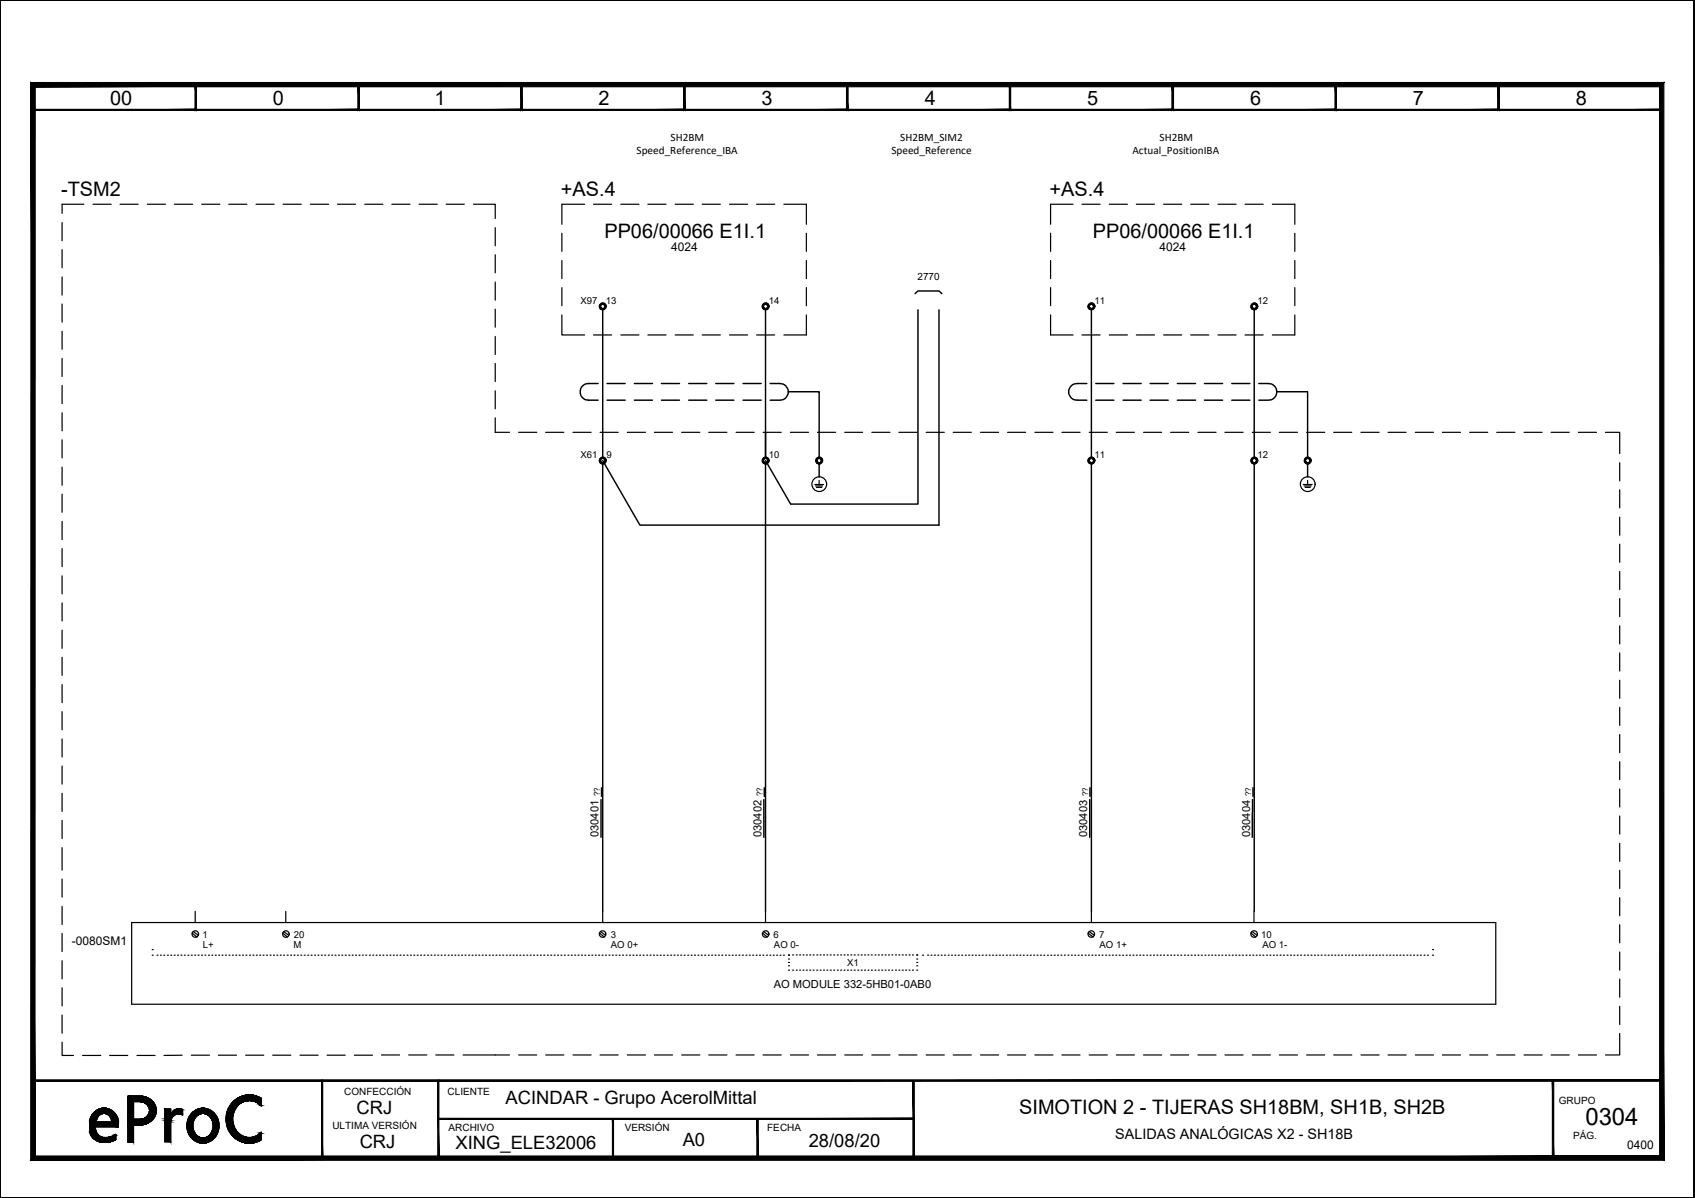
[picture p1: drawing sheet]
<svg xmlns="http://www.w3.org/2000/svg" width="297mm" height="210mm" viewBox="0 0 297 210" stroke-linecap="round" stroke-linejoin="round" font-family="sans-serif">
<defs><g id="words">
<text font-size="4.2" x="277.8" y="197.1">0304</text>
<g font-size="3.5">
<text x="19.3" y="18.3">00</text>
<text x="47.8" y="18.3">0</text>
<text x="76.1" y="18.4">1</text>
<text x="104.9" y="18.4">2</text>
<text x="133.4" y="18.3">3</text>
<text x="162.1" y="18.4">4</text>
<text x="190.5" y="18.3">5</text>
<text x="219.1" y="18.3">6</text>
<text x="247.6" y="18.4">7</text>
<text x="276.1" y="18.3">8</text>
<text x="10.7" y="34.3">-TSM2</text>
<text x="98.3" y="34.3">+AS.4</text>
<text x="183.9" y="34.3">+AS.4</text>
<text x="105.9" y="41.6">PP06/00066 E1I.1</text>
<text x="191.5" y="41.6">PP06/00066 E1I.1</text>
<text x="178.6" y="195.1">SIMOTION 2 - TIJERAS SH18BM, SH1B, SH2B</text>
</g>
<g font-size="3.2">
<text x="62.5" y="195.2">CRJ</text>
<text x="88.6" y="193.4">ACINDAR - Grupo AcerolMittal</text>
<text x="63" y="201.1">CRJ</text>
<text x="79.8" y="201.4">XING_ELE32006</text>
<text x="119.6" y="200.8">A0</text>
<text x="141.7" y="200.9">28/08/20</text>
</g>
<text font-size="2.5" x="195.5" y="199.5">SALIDAS ANALÓGICAS X2 - SH18B</text>
<g font-size="2.1">
<text x="117.6" y="44">4024</text>
<text x="203.2" y="44">4024</text>
<text x="12.6" y="165.5">-0080SM1</text>
<text x="285.2" y="201.3">0400</text>
</g>
<g font-size="2">
<text x="111.5" y="27">Speed_Reference_IBA</text>
<text x="117.5" y="24.7">SH2BM</text>
<text x="156.2" y="27">Speed_Reference</text>
<text x="157.8" y="24.7">SH2BM_SIM2</text>
<text x="198.5" y="27">Actual_PositionIBA</text>
<text x="203.2" y="24.7">SH2BM</text>
<text x="104.9" y="146.7" transform="rotate(-90 104.9 146.7)">030401</text>
<text x="133.5" y="146.7" transform="rotate(-90 133.5 146.7)">030402</text>
<text x="190.5" y="146.7" transform="rotate(-90 190.5 146.7)">030403</text>
<text x="219.1" y="146.7" transform="rotate(-90 219.1 146.7)">030404</text>
<text x="135.6" y="173.1">AO MODULE 332-5HB01-0AB0</text>
</g>
<g font-size="1.8">
<text x="60.3" y="191.8">CONFECCIÓN</text>
<text x="78.4" y="191.8">CLIENTE</text>
<text x="58.3" y="197.9">ULTIMA VERSIÓN</text>
<text x="273.2" y="193.5">GRUPO</text>
<text x="78.6" y="198.2">ARCHIVO</text>
<text x="109.5" y="198.2">VERSIÓN</text>
<text x="134.5" y="198.2">FECHA</text>
<text x="275.7" y="199.5">PÁG.</text>
</g>
<g font-size="1.7">
<text x="101.7" y="53.2">X97</text>
<text x="106.2" y="53.3">13</text>
<text x="134.7" y="53.3">14</text>
<text x="160.8" y="49.1">2770</text>
<text x="191.8" y="53.3">11</text>
<text x="220.4" y="53.3">12</text>
<text x="101.7" y="80.2">X61</text>
<text x="106.3" y="80.3">9</text>
<text x="134.7" y="80.3">10</text>
<text x="191.8" y="80.3">11</text>
<text x="220.4" y="80.3">12</text>
<text x="35.5" y="164.3">1</text>
<text x="35.6" y="166">L+</text>
<text x="51.4" y="166">M</text>
<text x="51.5" y="164.3">20</text>
<text x="107" y="164.3">3</text>
<text x="107.1" y="166.1">AO 0+</text>
<text x="135.6" y="164.3">6</text>
<text x="135.6" y="166.1">AO 0-</text>
<text x="192.6" y="164.3">7</text>
<text x="192.7" y="166.1">AO 1+</text>
<text x="221" y="164.3">10</text>
<text x="221.2" y="166.1">AO 1-</text>
<text x="148.5" y="169.2">X1</text>
</g>
<g font-size="1.4">
<text x="105.1" y="139.5" transform="rotate(-90 105.1 139.5)">??</text>
<text x="133.6" y="139.5" transform="rotate(-90 133.6 139.5)">??</text>
<text x="190.7" y="139.5" transform="rotate(-90 190.7 139.5)">??</text>
<text x="219.3" y="139.5" transform="rotate(-90 219.3 139.5)">??</text>
</g>
</g></defs>
<!-- layer: eProC - L2 -->
<g fill="#000" stroke="#000" stroke-width=".18">
<path d="M15.8 198.7h1.3zM16.9 199.8h3.1zM18.2 194.2h.1zM18.6 199.3h1.7zM24.5 193h2.3zM24.6 196.1h2.2zM24.6 193.1h2.2zM24.7 193.1h2.1zM24.7 196.1h2.1zM24.8 193.1h2zM24.9 193.1h1.9zM25.1 193.1h1.8z"/>
<path d="M25.4 193.3h1.6zM26.1 194.1h1.2zM31.3 194.3h.2zM40.2 198.3h1.4zM40.3 193.9h1.3zM41.8 199.8h3.8zM41.8 192.3h3.8zM42.1 192.2h3.2zM43.5 191.9h.4zM17.4 200h1.9zM17.4 200.1h1.8zM18.2 200.2h.1z"/>
<path d="M43.5 200.3h.4z"/>
<path d="M0 0h296.9zM0 .1l296.9-.1z"/>
<path d="M0 0l296.8 .1zM0 0h296.9z"/>
<path d="M5.6 19.4h28.8l-.2-.3zM5.6 19.4l.3-.3h28.3zM5.6 14.7v4.7l.3-.3zM5.6 14.7l.3 .3v4.1zM5.6 14.7l.3 .3 28.5-.3zM5.9 15l28.5-.3-.2 .3zM34.4 14.7l-.2 .3 .2 4.4zM34.2 15l.2 4.4-.2-.3z"/>
<path d="M34.2 19.4h28.8l-.3-.3zM34.2 19.4l.2-.3h28.3zM34.2 14.7v4.7l.2-.3zM34.2 14.7l.2 .3v4.1zM34.2 14.7l.2 .3 28.6-.3zM34.4 15l28.6-.3-.3 .3zM62.7 15l.3 4.4v-4.7zM62.7 15l.3 4.4-.3-.3z"/>
<path d="M62.7 19.4h28.8l-.2-.3zM62.7 19.4l.2-.3h28.4zM62.7 14.7v4.7l.2-.3zM62.7 14.7l.2 .3v4.1zM62.7 14.7l.2 .3 28.6-.3zM62.9 15l28.6-.3-.2 .3zM91.3 15l.2 4.4v-4.7zM91.3 15l.2 4.4-.2-.3z"/>
<path d="M91.3 19.4h28.8l-.3-.3zM91.3 19.4l.2-.3h28.3zM91.3 14.7v4.7l.2-.3zM91.3 14.7l.2 .3v4.1zM91.3 14.7l.2 .3 28.6-.3zM91.5 15l28.6-.3-.3 .3zM119.8 15l.3 4.4v-4.7zM119.8 15l.3 4.4-.3-.3z"/>
<path d="M119.8 19.4h28.8l-.2-.3zM119.8 19.4l.3-.3h28.3zM119.8 14.7v4.7l.3-.3zM119.8 14.7l.3 .3v4.1zM119.8 14.7l.3 .3 28.5-.3zM120.1 15l28.5-.3-.2 .3zM148.6 14.7l-.2 .3 .2 4.4zM148.4 15l.2 4.4-.2-.3z"/>
<path d="M148.3 19.4h28.8l-.2-.3zM148.3 19.4l.3-.3h28.3zM148.3 14.7v4.7l.3-.3zM148.3 14.7l.3 .3v4.1zM148.3 14.7l.3 .3 28.5-.3zM148.6 15l28.5-.3-.2 .3zM177.1 14.7l-.2 .3 .2 4.4zM176.9 15l.2 4.4-.2-.3z"/>
<path d="M176.9 19.4h28.8l-.3-.3zM176.9 19.4l.2-.3h28.3zM176.9 14.7v4.7l.2-.3zM176.9 14.7l.2 .3v4.1zM176.9 14.7l.2 .3 28.6-.3zM177.1 15l28.6-.3-.3 .3zM205.7 14.7l-.3 .3 .3 4.4zM205.4 15l.3 4.4-.3-.3z"/>
<path d="M205.4 19.4h28.8l-.2-.3zM205.4 19.4l.3-.3h28.3zM205.4 14.7v4.7l.3-.3zM205.4 14.7l.3 .3v4.1zM205.4 14.7l.3 .3 28.5-.3zM205.7 15l28.5-.3-.2 .3zM234.2 14.7l-.2 .3 .2 4.4zM234 15l.2 4.4-.2-.3z"/>
<path d="M234 19.4h28.8l-.3-.3zM234 19.4l.2-.3h28.3zM234 14.7v4.7l.2-.3zM234 14.7l.2 .3v4.1zM234 14.7l.2 .3 28.6-.3zM234.2 15l28.6-.3-.3 .3zM262.8 14.7l-.3 .3 .3 4.4zM262.5 15l.3 4.4-.3-.3z"/>
<path d="M262.5 19.4h28.8l-.3-.3zM262.5 19.4l.2-.3h28.3zM262.5 14.7v4.7l.2-.3zM262.5 14.7l.2 .3v4.1zM262.5 14.7l.2 .3 28.6-.3zM262.7 15l28.6-.3-.3 .3zM291.3 14.7l-.3 .3 .3 4.4zM291 15l.3 4.4-.3-.3z"/>
<path d="M296.8 .1v209.7l.1-209.8zM296.9 0v209.9z"/>
<path d="M5.8 189.2v.3l285.4-.3zM5.8 189.5l285.4-.3v.3z"/>
<path d="M15.7 196.5h1.2zM15.7 196.5h1.2z"/>
<path d="M15.7 196.5h1.1zM15.7 196.5h1.1z"/>
<path d="M15.7 196.6h1.1zM15.7 196.6h1.1z"/>
<path d="M15.7 198h1zM15.7 198h1z"/>
<path d="M15.7 198h1zM15.7 198h1z"/>
<path d="M15.7 198h1.1zM15.7 198h1.1z"/>
<path d="M15.7 198.1h1.1zM15.7 198.1h1.1z"/>
<path d="M15.7 198.1h1.1zM15.7 198.1h1.1z"/>
<path d="M15.7 198.2h1.1zM15.7 198.2h1.1z"/>
<path d="M15.7 198.2h1.1zM15.7 198.2h1.1z"/>
<path d="M15.7 198.3h1.1zM15.7 198.3h1.1z"/>
<path d="M15.7 196.3h1.2zM15.7 196.3h1.2z"/>
<path d="M15.7 196.3h1.2zM15.7 196.3h1.2z"/>
<path d="M15.7 196.4h1.2zM15.7 196.4h1.2z"/>
<path d="M15.7 196.4h1.2zM15.7 196.4h1.2z"/>
<path d="M15.7 198.3h1.1zM15.7 198.3h1.1z"/>
<path d="M15.7 198.4h1.2zM15.7 198.4h1.2z"/>
<path d="M15.8 196.1h1.1zM15.8 196.1h1.1z"/>
<path d="M15.8 196.1h1.1zM15.8 196.1h1.1z"/>
<path d="M15.8 196.1h1.1zM15.8 196.1h1.1z"/>
<path d="M15.8 196.2h1.1zM15.8 196.2h1.1z"/>
<path d="M15.8 198.5h1.1zM15.8 198.5h1.1z"/>
<path d="M15.8 198.6h1.2zM15.8 198.6h1.2z"/>
<path d="M15.8 196h1.2zM15.8 196h1.2z"/>
<path d="M15.8 196.1h1.2zM15.8 196.1h1.2z"/>
<path d="M15.8 198.6h1.2zM15.8 198.6h1.2z"/>
<path d="M15.9 195.9h1.1zM15.9 195.9h1.1z"/>
<path d="M15.9 198.8h1.2zM15.9 198.8h1.2z"/>
<path d="M15.9 195.8h1.2zM15.9 195.8h1.2z"/>
<path d="M15.9 195.8h1.2zM15.9 195.8h1.2z"/>
<path d="M16 195.7h1.1zM16 195.7h1.1z"/>
<path d="M16 195.7h1.1zM16 195.7h1.1z"/>
<path d="M16 195.6h1.2zM16 195.6h1.2z"/>
<path d="M16 195.6h1.2zM16 195.6h1.2z"/>
<path d="M16 195.5h1.3zM16 195.5h1.3z"/>
<path d="M16 195.5h1.3zM16 195.5h1.3z"/>
<path d="M16 199.1h1.4zM16 199.1h1.4z"/>
<path d="M16.1 195.3h1.4zM16.1 195.3h1.4z"/>
<path d="M16.1 199.2h1.6zM16.1 199.2h1.6zM16.1 199.2h1.6zM16.1 199.2h1.6z"/>
<path d="M16.2 195.3h1.3zM16.2 195.3h1.3z"/>
<path d="M16.2 199.2h1.6zM16.2 199.2h1.6z"/>
<path d="M16.2 195.2h1.5zM16.2 195.2h1.5z"/>
<path d="M16.2 195.2h1.5zM16.2 195.2h1.5z"/>
<path d="M16.2 199.3h1.7zM16.2 199.3h1.7z"/>
<path d="M16.2 199.3h1.7zM16.2 199.3h1.7z"/>
<path d="M16.3 195.2h1.4zM16.3 195.2h1.4z"/>
<path d="M16.3 195.1h1.8zM16.3 195.1h1.8z"/>
<path d="M15.7 197.5h1zM15.7 197.5h1z"/>
<path d="M15.7 197.5h1zM15.7 197.5h1z"/>
<path d="M15.7 197.5l1 .1zM15.7 197.5l1 .1z"/>
<path d="M15.7 197.6h1zM15.7 197.6h1z"/>
<path d="M15.7 197.6l1 .1zM15.7 197.6l1 .1z"/>
<path d="M15.7 197.7h1zM15.7 197.7h1z"/>
<path d="M15.7 197.7l1 .1zM15.7 197.7l1 .1z"/>
<path d="M15.7 197.8h1zM15.7 197.8h1z"/>
<path d="M15.7 197.8h1zM15.7 197.8h1z"/>
<path d="M15.7 197.8l1 .1zM15.7 197.8l1 .1z"/>
<path d="M15.7 197.9h1zM15.7 197.9h1z"/>
<path d="M15.7 197.9l1 .1zM15.7 197.9l1 .1z"/>
<path d="M15.7 198h1zM15.7 198h1z"/>
<path d="M15.7 198h1.1zM15.7 198h1.1z"/>
<path d="M15.7 198l1.1 .1zM15.7 198l1.1 .1z"/>
<path d="M15.7 198.1h1.1zM15.7 198.1h1.1z"/>
<path d="M15.7 198.1l1.1 .1zM15.7 198.1l1.1 .1z"/>
<path d="M15.7 198.2h1.1zM15.7 198.2h1.1z"/>
<path d="M15.7 198.2l1.1 .1zM15.7 198.2l1.1 .1z"/>
<path d="M15.7 198.3h1.1zM15.7 198.3h1.1zM15.7 198.3h1.1zM15.7 198.3h1.1z"/>
<path d="M16.8 199.8h3.3zM16.8 199.8h3.3z"/>
<path d="M15.7 196.5l1.1 .1zM15.7 196.5l1.1 .1z"/>
<path d="M15.7 196.6h1.1zM15.7 196.6h1.1z"/>
<path d="M15.7 198.3h1.1zM15.7 198.3h1.1z"/>
<path d="M15.7 198.3l1.2 .1zM15.7 198.3l1.2 .1z"/>
<path d="M15.8 196.2h1.1zM15.8 196.2h1.1z"/>
<path d="M15.7 196.2l1.2 .1zM15.7 196.2l1.2 .1z"/>
<path d="M15.7 196.3h1.2zM15.7 196.3h1.2z"/>
<path d="M15.7 196.3l1.2 .1zM15.7 196.3l1.2 .1z"/>
<path d="M15.7 196.4h1.2zM15.7 196.4h1.2z"/>
<path d="M15.7 196.4h1.2zM15.7 196.4h1.2z"/>
<path d="M15.7 196.4l1.2 .1zM15.7 196.4l1.2 .1z"/>
<path d="M15.7 196.5h1.2zM15.7 196.5h1.1z"/>
<path d="M15.7 198.4h1.2zM15.7 198.4h1.2z"/>
<path d="M15.7 198.4l1.2 .1zM15.7 198.4l1.2 .1z"/>
<path d="M15.8 196.1h1.1zM15.8 196.1h1.1z"/>
<path d="M15.8 196.1h1.1zM15.8 196.1l1.1 .1z"/>
<path d="M15.7 198.5h1.2zM15.7 198.5h1.2z"/>
<path d="M15.7 198.5h1.2zM15.7 198.5h1.2z"/>
<path d="M15.8 198.5l1.2 .1zM15.8 198.5l1.2 .1z"/>
<path d="M15.8 195.9h1.2zM15.8 195.9h1.2z"/>
<path d="M15.8 195.9l1.2 .1zM15.8 195.9l1.2 .1z"/>
<path d="M15.8 196h1.2zM15.8 196h1.2z"/>
<path d="M15.8 196l1.2 .1zM15.8 196l1.2 .1z"/>
<path d="M15.8 196.1h1.2zM15.8 196.1h1.1z"/>
<path d="M15.8 198.6h1.2zM15.8 198.6h1.2zM15.8 198.6h1.2zM15.8 198.6h1.2z"/>
<path d="M15.8 198.6h1.2zM15.8 198.6h1.2z"/>
<path d="M15.9 195.8h1.1zM15.9 195.8h1.2z"/>
<path d="M15.9 195.8l1.1 .1zM15.9 195.8l1.1 .1z"/>
<path d="M15.9 195.9h1.1zM15.9 195.9h1.1z"/>
<path d="M15.8 198.6h1.2zM15.8 198.6h1.2z"/>
<path d="M15.8 198.6l1.3 .1zM15.8 198.6l1.3 .1zM15.8 198.7h1.3zM15.8 198.7h1.3z"/>
<path d="M15.9 195.8h1.2zM15.9 195.8h1.2z"/>
<path d="M15.9 195.8h1.2zM15.9 195.8h1.2z"/>
<path d="M15.8 198.7h1.3zM15.8 198.7h1.3zM15.8 198.7h1.3z"/>
<path d="M15.9 195.7l1.2 .1zM15.9 195.7l1.2 .1z"/>
<path d="M15.9 195.8h1.2zM15.9 195.8h1.2z"/>
<path d="M15.9 198.7l1.2 .1zM15.9 198.7l1.2 .1z"/>
<path d="M16 195.6h1.1zM16 195.6h1.2z"/>
<path d="M16 195.6l1.1 .1zM16 195.6l1.1 .1z"/>
<path d="M16 195.7h1.1zM16 195.7h1.1z"/>
<path d="M15.9 198.8h1.2zM15.9 198.8h1.2z"/>
<path d="M15.9 198.8h1.2zM15.9 198.8h1.2z"/>
<path d="M15.9 198.8h1.2zM15.9 198.8h1.2z"/>
<path d="M15.9 198.8l1.3 .1zM15.9 198.8l1.3 .1zM15.9 198.9h1.3zM15.9 198.9h1.3z"/>
<path d="M17.1 200h2.5zM17.1 200h2.5z"/>
<path d="M16 195.6h1.2zM16 195.6h1.2z"/>
<path d="M16 195.6h1.2zM16 195.6h1.3z"/>
<path d="M16 195.6h1.2zM16 195.6h1.2z"/>
<path d="M15.9 198.9h1.3zM15.9 198.9h1.3z"/>
<path d="M15.9 198.9h1.3zM15.9 198.9h1.3z"/>
<path d="M15.9 198.9h1.3zM15.9 198.9h1.3z"/>
<path d="M16 198.9h1.3zM16 198.9h1.3zM16 198.9h1.3zM16 198.9h1.3z"/>
<path d="M16 195.5l1.3 .1zM16 195.5l1.3 .1z"/>
<path d="M16.1 195.5h1.2zM16 195.5h1.3z"/>
<path d="M16 195.5h1.3zM16 195.5h1.3z"/>
<path d="M16 198.9h1.3zM16 198.9h1.3z"/>
<path d="M16 198.9l1.3 .1zM16 198.9l1.3 .1z"/>
<path d="M16 199h1.4zM16 199h1.4z"/>
<path d="M16.1 195.4h1.3zM16.1 195.4h1.3z"/>
<path d="M16.1 195.4h1.3zM16.1 195.4l1.2 .1z"/>
<path d="M16 199h1.4zM16 199h1.4zM16 199h1.4zM16 199h1.4z"/>
<path d="M16.1 195.4h1.3zM16.1 195.4h1.3z"/>
<path d="M16.1 195.4h1.3zM16.1 195.4h1.3z"/>
<path d="M16.1 195.4h1.3zM16.1 195.4h1.3z"/>
<path d="M16 199h1.4zM16 199h1.4z"/>
<path d="M16 199l1.4 .1zM16 199l1.4 .1z"/>
<path d="M16.1 195.3h1.3zM16.1 195.3h1.4z"/>
<path d="M16.1 195.3l1.3 .1zM16.1 195.3l1.3 .1z"/>
<path d="M16 199.1h1.5zM16 199.1h1.5z"/>
<path d="M16 199.1h1.5zM16 199.1h1.5zM16 199.1h1.5zM16 199.1h1.5z"/>
<path d="M16 199.1h1.5zM16 199.1h1.5z"/>
<path d="M16.2 195.3h1.3zM16.2 195.3h1.4z"/>
<path d="M16.2 195.3h1.3zM16.2 195.3h1.3z"/>
<path d="M16.2 195.3h1.4zM16.2 195.3h1.4z"/>
<path d="M16.1 199.1h1.5zM16.1 199.1h1.5z"/>
<path d="M16.1 199.1l1.5 .1zM16.1 199.1l1.5 .1z"/>
<path d="M16.2 195.3h1.4zM16.2 195.3h1.4z"/>
<path d="M16.1 199.2h1.5zM16.1 199.2h1.5z"/>
<path d="M16.1 199.2h1.5zM16.1 199.2h1.5z"/>
<path d="M16.1 199.2h1.6zM16.1 199.2h1.6z"/>
<path d="M16.2 195.2h1.5zM16.2 195.2h1.5z"/>
<path d="M16.2 195.2h1.5zM16.2 195.2l1.4 .1z"/>
<path d="M16.1 199.2h1.6zM16.1 199.2h1.6z"/>
<path d="M16.1 199.2h1.6zM16.1 199.2h1.6z"/>
<path d="M16.3 195.2h1.4zM16.3 195.2h1.5z"/>
<path d="M16.3 195.2h1.4zM16.3 195.2h1.4z"/>
<path d="M16.3 195.2h1.5zM16.3 195.2h1.5z"/>
<path d="M16.2 199.2h1.6zM16.2 199.2h1.6z"/>
<path d="M16.3 195.1h1.5zM16.3 195.1h1.6z"/>
<path d="M16.3 195.1l1.5 .1zM16.3 195.1l1.5 .1z"/>
<path d="M16.2 199.2h1.6zM16.2 199.2h1.6z"/>
<path d="M16.3 195.1h1.6zM16.3 195.1h1.6z"/>
<path d="M16.3 195.1h1.6zM16.3 195.1h1.6z"/>
<path d="M16.2 199.2h1.7zM16.2 199.2h1.7z"/>
<path d="M16.2 199.2l1.7 .1zM16.2 199.2l1.7 .1z"/>
<path d="M16.3 195.1h1.6zM16.3 195.1h1.6z"/>
<path d="M16.2 199.3h1.7zM16.2 199.3h1.7z"/>
<path d="M16.3 195.1h1.6zM16.3 195.1h1.7z"/>
<path d="M16.3 195.1h1.7zM16.3 195.1h1.7z"/>
<path d="M16.3 195.1h1.7zM16.3 195.1h1.7z"/>
<path d="M16.2 199.3h1.8zM16.2 199.3h1.8z"/>
<path d="M16.3 195.1h1.7zM16.3 195.1h1.8z"/>
<path d="M16.2 199.3h1.8zM16.2 199.3h1.8z"/>
<path d="M16.2 199.3h1.9zM16.2 199.3h1.9z"/>
<path d="M16.3 195.1h1.8zM16.3 195.1h1.8z"/>
<path d="M16.3 195.1h1.8zM16.3 195.1h1.9z"/>
<path d="M16.2 199.3h1.9zM16.2 199.3h1.9z"/>
<path d="M16.3 195.1h1.9zM16.3 195.1h1.9z"/>
<path d="M16.2 199.3h2zM16.2 199.3h2z"/>
<path d="M16.2 199.3h2zM16.2 199.3h2z"/>
<path d="M16.2 199.3h2zM16.2 199.3h2z"/>
<path d="M18.2 194.2h.1zM18.1 194.2h.2z"/>
<path d="M16.2 199.3h2.1zM16.2 199.3h2.1zM16.2 199.3h2.1zM16.2 199.3h2.1z"/>
<path d="M18.1 194.2h.3zM18.1 194.2h.3z"/>
<path d="M16.2 199.3h2.1zM16.2 199.3h2.1z"/>
<path d="M16.2 199.3h2.2zM16.2 199.3h2.2z"/>
<path d="M18.1 194.2h.3zM18 194.2h.4z"/>
<path d="M18 194.2h.5zM18 194.2h.5z"/>
<path d="M18.4 195.1h1.8zM18.4 195.1h1.8z"/>
<path d="M16.3 199.3h2.2zM16.3 199.3h2.2z"/>
<path d="M18 194.2h.5zM17.9 194.2h.6z"/>
<path d="M16.3 199.3h2.2zM16.3 199.3h2.2z"/>
<path d="M17.9 194.2h.7zM17.9 194.2h.7z"/>
<path d="M17.9 194.2h.7zM17.8 194.2h.8z"/>
<path d="M17.8 194.2h.9zM17.8 194.2h.9z"/>
<path d="M18.6 195.1h1.6zM18.6 195.1h1.6z"/>
<path d="M17.8 194.2h1zM17.7 194.2h1.1z"/>
<path d="M17.7 194.2h1.1zM17.7 194.2h1.1z"/>
<path d="M17.7 194.2h1.1zM17.6 194.2h1.2z"/>
<path d="M17.6 194.2h1.3zM17.6 194.2h1.3z"/>
<path d="M18.8 195.2h1.4zM18.8 195.2h1.4z"/>
<path d="M17.6 194.2l1.3 .1zM17.6 194.2l1.3 .1z"/>
<path d="M17.5 194.3h1.5zM17.5 194.3h1.5z"/>
<path d="M17.5 194.3h1.5zM17.4 194.3h1.6z"/>
<path d="M19 195.3h1.3zM19 195.3h1.3z"/>
<path d="M17.4 194.3h1.7zM17.4 194.3h1.7z"/>
<path d="M19 195.4h1.4zM19 195.4h1.4z"/>
<path d="M17.4 194.3h1.7zM17.3 194.3h1.8z"/>
<path d="M19.1 195.4h1.3zM19.1 195.4h1.3z"/>
<path d="M17.3 194.3l1.9 .1zM17.3 194.3l1.9 .1z"/>
<path d="M19.1 195.5h1.3zM19.1 195.5h1.3z"/>
<path d="M19.1 195.5h1.3zM19.1 195.5h1.3z"/>
<path d="M17.3 194.4h1.9zM17.2 194.4h2z"/>
<path d="M19.2 195.5h1.2zM19.2 195.5h1.2z"/>
<path d="M17.2 194.4h2.1zM17.2 194.4h2.1z"/>
<path d="M19.2 195.6h1.2zM19.2 195.6h1.2z"/>
<path d="M19.2 195.6h1.2zM19.2 195.6h1.2z"/>
<path d="M17.2 194.4h2.1zM17.1 194.4h2.2z"/>
<path d="M17.1 194.4l2.2 .1zM17.1 194.4l2.2 .1z"/>
<path d="M17.1 194.5h2.3zM17.1 194.5h2.3z"/>
<path d="M19.3 195.8h1.2zM19.3 195.8h1.2z"/>
<path d="M17.1 194.5h2.3zM17.1 194.5h2.3z"/>
<path d="M19.4 195.8h1.2zM19.4 195.8h1.2z"/>
<path d="M19.4 195.8h1.2zM19.4 195.8h1.2z"/>
<path d="M17 194.5h2.5zM17 194.5h2.5z"/>
<path d="M19.4 195.8h1.2zM19.4 195.8h1.2z"/>
<path d="M19.4 195.9h1.2zM19.4 195.9h1.2z"/>
<path d="M17 194.5h2.6zM16.9 194.5h2.7z"/>
<path d="M19.5 195.9h1.1zM19.5 195.9h1.1z"/>
<path d="M19.5 196h1.1zM19.5 196h1.1z"/>
<path d="M17.3 200h2.2zM17.3 200h2.2z"/>
<path d="M17.3 200h2.2zM17.3 200h2.1zM17.3 200h2.1zM17.3 200h2.1z"/>
<path d="M19.5 196.1h1.2zM19.5 196.1h1.2z"/>
<path d="M19.5 196.1h1.2zM19.5 196.1h1.2z"/>
<path d="M19.5 196.1h1.2zM19.5 196.1h1.2z"/>
<path d="M19.5 196.1h1.2zM19.5 196.1h1.2z"/>
<path d="M16.9 194.5l2.7 .1zM16.9 194.5l2.7 .1z"/>
<path d="M19.6 196.2h1.1zM19.6 196.2h1.1z"/>
<path d="M19.6 196.3h1.1zM19.6 196.3h1.1z"/>
<path d="M19.6 196.3h1.1zM19.6 196.3h1.1z"/>
<path d="M19.6 196.4h1.1zM19.6 196.4h1.1z"/>
<path d="M17.2 200h2.4zM17.2 200h2.3z"/>
<path d="M16.9 194.6h2.7zM16.9 194.6h2.7z"/>
<path d="M19.6 196.4h1.1zM19.6 196.4h1.1z"/>
<path d="M19.6 196.5h1.1zM19.6 196.5h1.1z"/>
<path d="M19.6 196.5h1.1zM19.6 196.5h1.1z"/>
<path d="M19.6 196.6h1.1zM19.6 196.6h1.1z"/>
<path d="M16.8 194.6h2.9zM16.8 194.6h2.9z"/>
<path d="M17.1 200h2.5zM17.1 200h2.5zM17.2 200h2.4zM17.2 200h2.4z"/>
<path d="M16.8 194.6l2.9 .1zM16.8 194.6l2.9 .1z"/>
<path d="M17.1 200h2.6zM17.1 200h2.5z"/>
<path d="M16.8 194.7h3zM16.7 194.7h3.1z"/>
<path d="M17.1 199.9h2.6zM17.1 199.9h2.7z"/>
<path d="M17.1 199.9h2.6zM17.1 199.9l2.6 .1zM17.1 200h2.6zM17.1 200h2.6z"/>
<path d="M16.7 194.7h3.1zM16.7 194.7h3.1z"/>
<path d="M16.7 194.7h3.1zM16.6 194.7h3.2z"/>
<path d="M16.6 194.7l3.3 .1zM16.6 194.7l3.3 .1z"/>
<path d="M17 199.9h2.8zM17 199.9h2.8z"/>
<path d="M16.6 194.8h3.3zM16.6 194.8h3.3z"/>
<path d="M17 199.9h2.9zM17 199.9h2.9z"/>
<path d="M17 199.9h2.9zM17 199.9h2.8zM17 199.9h2.8zM17 199.9h2.8z"/>
<path d="M16.6 194.8l3.3 .1zM16.6 194.8l3.3 .1z"/>
<path d="M16.5 194.9h3.5zM16.5 194.9h3.5z"/>
<path d="M16.9 199.9h3zM16.9 199.9h3z"/>
<path d="M16.5 194.9l3.5 .1zM16.5 194.9l3.5 .1z"/>
<path d="M16.9 199.8h3.1zM16.9 199.8l3 .1z"/>
<path d="M16.4 195h3.7zM16.4 195h3.7z"/>
<path d="M16.8 199.8h3.2zM16.8 199.8h3.3z"/>
<path d="M16.8 199.8h3.2zM16.8 199.8h3.2zM16.9 199.8h3.1z"/>
<path d="M16.4 195h3.7zM16.4 195h3.7z"/>
<path d="M16.4 195l3.7 .1zM16.4 195l3.7 .1z"/>
<path d="M16.3 195.1h3.9zM16.3 195.1h3.9z"/>
<path d="M16.8 199.8h3.3zM16.8 199.8h3.3z"/>
<path d="M18.2 195.1h2zM18.2 195.1h2z"/>
<path d="M18.3 195.1h1.9zM18.3 195.1h1.9z"/>
<path d="M18.3 195.1h1.9zM18.3 195.1h1.9z"/>
<path d="M18.4 195.1h1.8zM18.4 195.1h1.8z"/>
<path d="M18.4 195.1h1.8zM18.4 195.1h1.8z"/>
<path d="M18.5 195.1h1.7zM18.5 195.1h1.7z"/>
<path d="M18.5 195.1h1.7zM18.5 195.1h1.7z"/>
<path d="M18.5 195.1h1.7zM18.5 195.1h1.7z"/>
<path d="M18.5 195.1h1.7zM18.5 195.1h1.7z"/>
<path d="M16.8 199.7h3.4zM16.8 199.7h3.4z"/>
<path d="M16.8 199.7h3.4zM16.8 199.7l3.3 .1z"/>
<path d="M18.6 195.1h1.6zM18.6 195.1h1.6z"/>
<path d="M18.6 195.1l1.6 .1zM18.6 195.1l1.6 .1z"/>
<path d="M18.6 195.2h1.6zM18.6 195.2h1.6z"/>
<path d="M18.7 195.2h1.5zM18.7 195.2h1.5z"/>
<path d="M18.7 195.2h1.5zM18.7 195.2h1.5z"/>
<path d="M18.8 195.2h1.4zM18.8 195.2h1.4z"/>
<path d="M18.8 195.2h1.4zM18.8 195.2h1.4z"/>
<path d="M18.8 195.2h1.4zM18.8 195.2h1.4z"/>
<path d="M18.8 195.2l1.5 .1zM18.8 195.2l1.5 .1z"/>
<path d="M16.7 199.7h3.5zM16.7 199.7h3.5z"/>
<path d="M18.8 195.3h1.5zM18.8 195.3h1.5z"/>
<path d="M18.9 195.3h1.4zM18.9 195.3h1.4z"/>
<path d="M18.9 195.3h1.4zM18.9 195.3h1.4z"/>
<path d="M18.9 195.3h1.4zM18.9 195.3h1.4z"/>
<path d="M20.2 198.8l.1 .1zM20.2 198.8l.1 .1z"/>
<path d="M20.2 198.9h.1zM20.1 198.9h.2z"/>
<path d="M20.1 198.9h.2zM20 198.9h.3z"/>
<path d="M20 198.9h.3zM20 198.9h.3z"/>
<path d="M20 198.9l.3 .1zM20 198.9l.3 .1z"/>
<path d="M19.9 199h.4zM19.9 199h.4z"/>
<path d="M19.9 199h.4zM19.9 199h.4z"/>
<path d="M19.9 199h.4zM19.8 199h.5z"/>
<path d="M19.8 199l.5 .1zM19.8 199l.5 .1z"/>
<path d="M19.7 199.1h.6zM19.7 199.1h.6z"/>
<path d="M19.7 199.1h.6zM19.7 199.1h.6z"/>
<path d="M19.6 199.1h.7zM19.6 199.1h.7z"/>
<path d="M19.6 199.1l.7 .1zM19.6 199.1l.7 .1z"/>
<path d="M19.5 199.2h.8zM19.5 199.2h.8z"/>
<path d="M19.5 199.2h.8zM19.5 199.2h.8z"/>
<path d="M19.4 199.2h.9zM19.3 199.2h1z"/>
<path d="M19.3 199.2h1zM19.3 199.2h1z"/>
<path d="M19.3 199.2h1zM19.3 199.2h1z"/>
<path d="M19.3 199.2h1zM19.2 199.2h1.1z"/>
<path d="M19.2 199.2h1.1zM19.1 199.2h1.2z"/>
<path d="M19.1 199.2l1.2 .1zM19.1 199.3h1.2z"/>
<path d="M19.1 199.3h1.2zM19 199.3h1.3z"/>
<path d="M19 199.3h1.3zM19 199.3h1.3z"/>
<path d="M19 199.3h1.3zM18.9 199.3h1.4z"/>
<path d="M18.9 199.3h1.4zM18.8 199.3h1.5z"/>
<path d="M18.8 199.3h1.5zM18.8 199.3h1.5z"/>
<path d="M18.8 199.3h1.5zM18.8 199.3h1.5z"/>
<path d="M18.8 199.3h1.5zM18.7 199.3h1.6z"/>
<path d="M18.7 199.3h1.6zM18.6 199.3h1.7z"/>
<path d="M18.6 199.3h1.7zM18.6 199.3h1.7zM18.5 199.3h1.8z"/>
<path d="M18.5 199.3h1.8zM18.5 199.3h1.8z"/>
<path d="M16.3 199.3l4 .1zM16.3 199.3l4 .1z"/>
<path d="M16.3 199.4h4zM16.3 199.4h4z"/>
<path d="M16.3 199.4h4zM16.3 199.4h4z"/>
<path d="M16.3 199.4h4zM16.3 199.4h4z"/>
<path d="M16.4 199.4l3.9 .1zM16.4 199.4l3.9 .1z"/>
<path d="M16.4 199.5h3.9zM16.4 199.5h3.9z"/>
<path d="M16.4 199.5h3.9zM16.4 199.5h3.9z"/>
<path d="M16.5 199.5l3.8 .1zM16.5 199.5l3.8 .1z"/>
<path d="M16.5 199.6h3.8zM16.5 199.6h3.8z"/>
<path d="M16.6 199.6l3.7 .1zM16.6 199.6l3.7 .1z"/>
<path d="M16.6 199.7h3.7zM16.6 199.7h3.7z"/>
<path d="M16.6 199.7h3.7zM16.6 199.7h3.7zM16.7 199.7h3.6zM16.7 199.7h3.6z"/>
<path d="M16.7 199.7h3.6zM16.7 199.7h3.5zM16.7 199.7h3.5zM16.7 199.7h3.5z"/>
<path d="M19 195.3h1.3zM19 195.3h1.3z"/>
<path d="M19 195.3h1.3zM19 195.3h1.3z"/>
<path d="M19 195.3l1.3 .1zM19 195.3l1.3 .1z"/>
<path d="M19 195.4h1.4zM19 195.4h1.4z"/>
<path d="M19 195.4h1.4zM19 195.4h1.4z"/>
<path d="M19.1 195.4l1.3 .1zM19.1 195.4l1.3 .1z"/>
<path d="M19.1 195.5h1.3zM19.1 195.5h1.3z"/>
<path d="M19.2 195.5l1.2 .1zM19.2 195.5l1.2 .1z"/>
<path d="M19.2 195.6h1.2zM19.2 195.6h1.2z"/>
<path d="M19.3 195.6h1.2zM19.3 195.6h1.2z"/>
<path d="M19.3 195.6h1.2zM19.3 195.6h1.2z"/>
<path d="M19.3 195.6h1.2zM19.3 195.6h1.2z"/>
<path d="M19.3 195.6l1.2 .1zM19.3 195.6l1.2 .1z"/>
<path d="M19.3 195.7h1.2zM19.3 195.7h1.2z"/>
<path d="M19.3 195.7h1.2zM19.3 195.7h1.2z"/>
<path d="M19.3 195.7h1.2zM19.3 195.7h1.2z"/>
<path d="M19.3 195.7l1.2 .1zM19.3 195.7l1.2 .1z"/>
<path d="M19.3 195.8h1.3zM19.3 195.8h1.3z"/>
<path d="M19.4 195.8h1.2zM19.4 195.8h1.2z"/>
<path d="M19.4 195.8l1.2 .1zM19.4 195.8l1.2 .1z"/>
<path d="M19.4 195.9h1.2zM19.4 195.9h1.2z"/>
<path d="M19.5 195.9l1.1 .1zM19.5 195.9l1.1 .1z"/>
<path d="M19.5 196h1.1zM19.5 196h1.1z"/>
<path d="M19.5 196l1.2 .1zM19.5 196l1.2 .1z"/>
<path d="M19.5 196.1h1.2zM19.5 196.1h1.2z"/>
<path d="M19.5 196.1h1.2zM19.5 196.1h1.2z"/>
<path d="M19.5 196.1l1.2 .1zM19.5 196.1l1.2 .1z"/>
<path d="M19.6 196.2h1.1zM19.6 196.2h1.1z"/>
<path d="M19.6 196.2l1.1 .1zM19.6 196.2l1.1 .1z"/>
<path d="M19.6 196.3h1.1zM19.6 196.3h1.1z"/>
<path d="M19.6 196.3l1.1 .1zM19.6 196.3l1.1 .1z"/>
<path d="M19.6 196.4h1.1zM19.6 196.4h1.1z"/>
<path d="M19.6 196.4h1.1zM19.6 196.4h1.1z"/>
<path d="M19.6 196.4l1.1 .1zM19.6 196.4l1.1 .1z"/>
<path d="M19.6 196.5h1.1zM19.6 196.5h1.1z"/>
<path d="M19.6 196.5l1.1 .1zM19.6 196.5l1.1 .1z"/>
<path d="M19.6 196.6h1.1zM19.6 196.6h1.1z"/>
<path d="M15.7 196.6l5 .1zM15.7 196.6l5 .1z"/>
<path d="M15.7 196.7h5zM15.7 196.7h5z"/>
<path d="M15.7 196.7h5zM15.7 196.7h5z"/>
<path d="M15.7 196.7l5 .1zM15.7 196.7l5 .1z"/>
<path d="M15.7 196.8l5 .1zM15.7 196.8l5 .1z"/>
<path d="M15.7 196.9l5 .6v-.6zM15.7 196.9l5 .6h-5z"/>
<path d="M22.4 197.1h1zM22.4 197.1h1z"/>
<path d="M22.4 193l1 3.1v-3.1zM22.4 193l1 3.1h-1z"/>
<path d="M22.4 197.1l1 3.1v-3.1zM22.4 197.1l1 3.1h-1z"/>
<path d="M24.5 193h2.3zM24.5 193h2.3zM24.5 193h2.3zM22.4 193h4.4zM22.4 193h4.4z"/>
<path d="M22.4 197.1h2.2zM22.4 197.1h2.2z"/>
<path d="M22.4 197.1h2.2zM22.4 197.1h2.3z"/>
<path d="M22.4 197.1h2.3zM22.4 197.1h2.4z"/>
<path d="M22.4 197.1h2.4zM22.4 197.1h2.4z"/>
<path d="M22.4 197.1h2.5zM22.4 197.1h2.5z"/>
<path d="M22.4 197.1h2.5zM22.4 197.1h2.4z"/>
<path d="M22.4 197.1h2.5zM22.4 197.1h2.6z"/>
<path d="M22.4 197.1h2.6zM22.4 197.1h2.7z"/>
<path d="M25 193.1h1.8zM25.1 193.1h1.7zM25.1 193.1h1.7z"/>
<path d="M25 196.1h1.8zM25 196.1h1.8z"/>
<path d="M22.4 192.1h2.7zM22.4 192.1h2.7z"/>
<path d="M22.4 197.1h2.7zM22.4 197.1h2.7z"/>
<path d="M22.4 192.1h2.7zM22.4 192.1h2.7z"/>
<path d="M22.4 192.1h2.8zM22.4 192.1h2.8z"/>
<path d="M25.1 196h1.8zM25.1 196h1.8z"/>
<path d="M22.4 197h2.7zM22.4 197h2.8z"/>
<path d="M22.4 197h2.7zM22.4 197l2.7 .1z"/>
<path d="M22.4 197h2.8zM22.4 197h2.9z"/>
<path d="M22.4 192.1h2.8zM22.4 192.1h2.8z"/>
<path d="M25.2 196h1.7zM25.2 196h1.7z"/>
<path d="M22.4 192.1h2.9zM22.4 192.1h2.9z"/>
<path d="M22.4 192.1h2.9zM22.4 192.1h2.9z"/>
<path d="M22.4 192.1l3 .1zM22.4 192.1l3 .1z"/>
<path d="M25.3 195.9h1.6zM25.3 195.9h1.6z"/>
<path d="M22.4 197h2.9zM22.4 197h3z"/>
<path d="M22.4 197h2.9zM22.4 197h2.9z"/>
<path d="M22.4 197h3zM22.4 197h3z"/>
<path d="M22.4 192.2h3zM22.4 192.2h3z"/>
<path d="M22.4 192.2h3.1zM22.4 192.2h3.1z"/>
<path d="M25.5 193.3h1.5zM25.5 193.3h1.5z"/>
<path d="M25.5 195.8h1.5zM25.5 195.8h1.5z"/>
<path d="M22.4 196.9h3.1zM22.4 196.9h3.1z"/>
<path d="M22.4 196.9h3.1zM22.4 196.9l3 .1z"/>
<path d="M22.4 192.2h3.1zM22.4 192.2h3.1z"/>
<path d="M25.5 195.8h1.5zM25.5 195.8h1.5z"/>
<path d="M22.4 196.9h3.1zM22.4 196.9h3.2z"/>
<path d="M22.4 192.2h3.2zM22.4 192.2h3.2z"/>
<path d="M22.4 192.2h3.3zM22.4 192.2h3.3z"/>
<path d="M22.4 196.9h3.2zM22.4 196.9h3.3z"/>
<path d="M22.4 196.9h3.2zM22.4 196.9h3.2z"/>
<path d="M22.4 192.2h3.3zM22.4 192.2h3.3z"/>
<path d="M22.4 192.2l3.3 .1zM22.4 192.2l3.3 .1z"/>
<path d="M22.4 196.9h3.3zM22.4 196.9h3.4z"/>
<path d="M22.4 196.9h3.3zM22.4 196.9h3.3z"/>
<path d="M22.4 192.3h3.4zM22.4 192.3h3.4z"/>
<path d="M22.4 192.3h3.5zM22.4 192.3h3.5z"/>
<path d="M25.8 193.6h1.3zM25.8 193.6h1.3z"/>
<path d="M25.8 195.6h1.3zM25.8 195.6h1.3z"/>
<path d="M25.8 193.6h1.3zM25.8 193.6h1.3z"/>
<path d="M22.4 196.8h3.4zM22.4 196.8h3.5z"/>
<path d="M22.4 196.8h3.4zM22.4 196.8l3.4 .1z"/>
<path d="M25.9 193.7h1.3zM25.9 193.7h1.3z"/>
<path d="M25.9 195.5h1.3zM25.9 195.5h1.3z"/>
<path d="M22.4 192.3h3.5zM22.4 192.3h3.5z"/>
<path d="M22.4 192.3l3.6 .1zM22.4 192.3l3.6 .1z"/>
<path d="M25.9 193.7h1.3zM25.9 193.7h1.3z"/>
<path d="M25.9 195.4h1.3zM25.9 195.4h1.3z"/>
<path d="M22.4 192.4h3.6zM22.4 192.4h3.6z"/>
<path d="M22.4 196.8h3.6zM22.4 196.8h3.5z"/>
<path d="M26 193.9h1.3zM26 193.9h1.3zM26 193.9h1.3zM26 193.9h1.3z"/>
<path d="M26 195.3h1.3zM26 195.3h1.3z"/>
<path d="M22.4 196.7h3.6zM22.4 196.7h3.6z"/>
<path d="M22.4 196.7h3.6zM22.4 196.7l3.6 .1z"/>
<path d="M22.4 192.4h3.6zM22.4 192.4h3.6z"/>
<path d="M22.4 192.4l3.7 .1zM22.4 192.4l3.7 .1z"/>
<path d="M26 195.3h1.3zM26 195.3h1.3z"/>
<path d="M22.4 192.5h3.7zM22.4 192.5h3.7z"/>
<path d="M26.1 195.1h1.2zM26.1 195.1h1.2z"/>
<path d="M26.1 195.1h1.2zM26.1 195.1h1.2z"/>
<path d="M22.4 196.7h3.7zM22.4 196.7h3.6z"/>
<path d="M26.1 194.1h1.2zM26.1 194.1h1.2z"/>
<path d="M26.1 194.2h1.2zM26.1 194.2h1.2z"/>
<path d="M26.1 195h1.2zM26.1 195h1.2zM26.1 195h1.2zM26.1 195h1.2z"/>
<path d="M22.4 196.7h3.7zM22.4 196.7h3.8z"/>
<path d="M22.4 196.7h3.7zM22.4 196.7h3.7z"/>
<path d="M26.2 194.2h1.1zM26.2 194.2h1.1z"/>
<path d="M26.2 194.2h1.1zM26.2 194.2h1.1z"/>
<path d="M26.2 194.3h1.1zM26.2 194.3h1.1z"/>
<path d="M26.2 194.8h1.1zM26.2 194.8h1.1z"/>
<path d="M26.2 195h1.1zM26.2 195h1.1z"/>
<path d="M22.4 192.5h3.8zM22.4 192.5h3.8z"/>
<path d="M22.4 192.5h3.8zM22.4 192.5h3.8z"/>
<path d="M26.2 194.5h1.2zM26.2 194.5h1.2z"/>
<path d="M26.2 194.5h1.2zM26.2 194.5h1.2z"/>
<path d="M26.2 194.6h1.2zM26.2 194.6h1.2z"/>
<path d="M26.2 194.6h1.2zM26.2 194.6h1.2z"/>
<path d="M26.2 194.7h1.2zM26.2 194.7h1.2z"/>
<path d="M26.2 194.7h1.1zM26.2 194.7h1.1z"/>
<path d="M22.4 196.6h3.8zM22.4 196.6l3.8 .1z"/>
<path d="M22.4 192.5l3.9 .1zM22.4 192.5l3.9 .1z"/>
<path d="M22.4 196.6h3.8zM22.4 196.6h3.9z"/>
<path d="M22.4 196.6h3.8zM22.4 196.6h3.8z"/>
<path d="M22.4 192.6h3.9zM22.4 192.6h3.9z"/>
<path d="M22.4 192.6h4zM22.4 192.6h4z"/>
<path d="M22.4 196.5h3.9zM22.4 196.5l3.9 .1z"/>
<path d="M22.4 192.6l4 .1zM22.4 192.6l4 .1z"/>
<path d="M22.4 196.5h4zM22.4 196.5h3.9z"/>
<path d="M22.4 192.7h4.1zM22.4 192.7h4.1z"/>
<path d="M22.4 196.4h4zM22.4 196.4h4.1z"/>
<path d="M22.4 196.4h4zM22.4 196.4l4 .1z"/>
<path d="M22.4 192.7l4.1 .1zM22.4 192.7l4.1 .1z"/>
<path d="M22.4 196.4h4.1zM22.4 196.4h4.1z"/>
<path d="M22.4 192.8h4.1zM22.4 192.8h4.1z"/>
<path d="M22.4 192.8h4.2zM22.4 192.8h4.2z"/>
<path d="M22.4 196.4h4.1zM22.4 196.4h4.1z"/>
<path d="M22.4 192.8h4.2zM22.4 192.8h4.2z"/>
<path d="M22.4 192.8l4.2 .1zM22.4 192.8l4.2 .1z"/>
<path d="M22.4 196.3h4.2zM22.4 196.3l4.1 .1z"/>
<path d="M22.4 192.9h4.3zM22.4 192.9h4.3z"/>
<path d="M22.4 196.3h4.2zM22.4 196.3h4.2z"/>
<path d="M22.4 192.9l4.3 .1zM22.4 192.9l4.3 .1z"/>
<path d="M22.4 196.2h4.3zM22.4 196.2l4.2 .1z"/>
<path d="M22.4 193h4.4zM22.4 193h4.4z"/>
<path d="M22.4 196.2h4.3zM22.4 196.2h4.4z"/>
<path d="M22.4 196.2h4.3zM22.4 196.2h4.3z"/>
<path d="M22.4 196.1l4.4 .1zM22.4 196.1l4.4 .1z"/>
<path d="M24.6 193l2.2 .1zM24.6 193l2.2 .1zM24.6 193.1h2.2z"/>
<path d="M24.6 193.1h2.2zM24.6 193.1h2.2zM24.7 193.1h2.1z"/>
<path d="M24.7 193.1h2.1zM24.7 193.1h2.1z"/>
<path d="M24.8 193.1h2zM24.8 193.1h2zM24.8 193.1h2z"/>
<path d="M24.8 193.1h2zM24.8 193.1h2z"/>
<path d="M24.9 196.1h1.9zM24.9 196.1h1.9z"/>
<path d="M24.8 196.1h2zM24.8 196.1h2zM24.8 196.1h2zM24.8 196.1h2z"/>
<path d="M24.8 196.1h2zM24.8 196.1h2z"/>
<path d="M24.8 196.1h2zM24.7 196.1h2.1zM24.7 196.1h2.1z"/>
<path d="M24.7 196.1h2.1zM24.6 196.1h2.2zM24.6 196.1h2.2z"/>
<path d="M24.6 196.1h2.2zM24.6 196.1h2.2zM24.5 196.1h2.3z"/>
<path d="M22.4 196.1h4.4zM22.4 196.1h4.4z"/>
<path d="M24.9 193.1h1.9zM24.9 193.1h1.9z"/>
<path d="M24.9 193.1h1.9zM24.9 193.1h1.9zM24.9 193.1h1.9z"/>
<path d="M25 193.1h1.8zM25 193.1h1.8zM25 193.1h1.8z"/>
<path d="M25.1 193.1h1.8zM25.1 193.1h1.8zM25.1 193.1h1.8z"/>
<path d="M25.1 196l1.7 .1zM25 196.1h1.8z"/>
<path d="M25 196.1h1.8zM25 196.1h1.8z"/>
<path d="M25 196.1h1.8zM24.9 196.1h1.9z"/>
<path d="M24.9 196.1h1.9zM24.9 196.1h1.9z"/>
<path d="M25.1 193.1h1.8zM25.1 193.1h1.8zM25.1 193.1h1.8zM25.1 193.1h1.8z"/>
<path d="M25.2 193.1l1.7 .1zM25.2 193.1l1.7 .1z"/>
<path d="M25.2 193.2h1.7zM25.2 193.2h1.7zM25.3 193.2h1.6zM25.3 193.2h1.6z"/>
<path d="M25.2 196h1.7zM25.2 196h1.7z"/>
<path d="M25.2 196h1.7zM25.2 196h1.7z"/>
<path d="M25.1 196h1.8zM25.1 196h1.8z"/>
<path d="M25.1 196h1.8zM25.1 196h1.7z"/>
<path d="M25.3 193.2h1.6zM25.3 193.2h1.6zM25.3 193.2h1.6zM25.3 193.2h1.6z"/>
<path d="M25.3 193.2h1.6zM25.3 193.2h1.6z"/>
<path d="M25.4 193.2l1.6 .1zM25.4 193.2l1.6 .1z"/>
<path d="M25.3 195.9l1.6 .1zM25.3 195.9l1.6 .1z"/>
<path d="M25.3 196h1.6zM25.2 196h1.7z"/>
<path d="M25.4 193.3h1.6zM25.4 193.3h1.6zM25.4 193.3h1.6z"/>
<path d="M25.4 193.3h1.6zM25.4 193.3h1.6z"/>
<path d="M25.4 193.3h1.6zM25.4 193.3h1.6z"/>
<path d="M25.4 195.8l1.6 .1zM25.4 195.8l1.6 .1zM25.4 195.9h1.6zM25.4 195.9h1.6z"/>
<path d="M25.4 195.9h1.6zM25.4 195.9h1.6z"/>
<path d="M25.4 195.9h1.6zM25.3 195.9h1.6zM25.3 195.9h1.6zM25.3 195.9h1.6z"/>
<path d="M25.5 193.3l1.5 .1zM25.5 193.3l1.5 .1z"/>
<path d="M25.5 193.4h1.5zM25.5 193.4h1.5zM25.6 193.4h1.4zM25.6 193.4h1.4z"/>
<path d="M25.6 193.4h1.5zM25.6 193.4h1.5z"/>
<path d="M25.6 195.8h1.4zM25.5 195.8h1.5z"/>
<path d="M25.5 195.8h1.5zM25.5 195.8h1.5z"/>
<path d="M25.5 195.8h1.5zM25.4 195.8h1.6z"/>
<path d="M25.6 193.4h1.5zM25.6 193.4h1.5zM25.6 193.4h1.5zM25.6 193.4h1.5z"/>
<path d="M25.6 193.4h1.5zM25.6 193.4h1.5z"/>
<path d="M25.7 195.7h1.4zM25.6 195.7h1.5z"/>
<path d="M25.6 195.7l1.5 .1zM25.6 195.7l1.5 .1z"/>
<path d="M25.6 195.8h1.5zM25.6 195.8h1.5z"/>
<path d="M25.6 195.8h1.5zM25.6 195.8h1.4z"/>
<path d="M25.7 193.4h1.4zM25.7 193.4h1.4z"/>
<path d="M25.7 193.4l1.4 .1zM25.7 193.4l1.4 .1zM25.7 193.5h1.4zM25.7 193.5h1.4z"/>
<path d="M25.7 193.5h1.4zM25.7 193.5h1.4z"/>
<path d="M25.7 193.5h1.4zM25.7 193.5h1.4z"/>
<path d="M25.7 193.5l1.4 .1zM25.7 193.5l1.4 .1zM25.8 193.6h1.3zM25.8 193.6h1.3z"/>
<path d="M25.7 195.6h1.4zM25.7 195.6h1.4z"/>
<path d="M25.7 195.6h1.4zM25.7 195.6h1.4z"/>
<path d="M25.7 195.6l1.4 .1zM25.7 195.6l1.4 .1zM25.7 195.7h1.4zM25.7 195.7h1.4z"/>
<path d="M25.7 195.7h1.4zM25.7 195.7h1.4zM25.7 195.7h1.4zM25.7 195.7h1.4z"/>
<path d="M25.8 193.6h1.3zM25.8 193.6h1.3z"/>
<path d="M25.8 193.6h1.4zM25.8 193.6h1.4zM25.9 193.6h1.3zM25.9 193.6h1.3z"/>
<path d="M25.8 195.6h1.3zM25.8 195.6h1.3z"/>
<path d="M25.8 195.6h1.3zM25.8 195.6h1.3z"/>
<path d="M25.8 195.6h1.3zM25.8 195.6h1.3z"/>
<path d="M25.9 193.6l1.3 .1zM25.9 193.6l1.3 .1z"/>
<path d="M25.9 193.7h1.3zM25.9 193.7h1.3z"/>
<path d="M25.9 193.7h1.3zM25.9 193.7h1.3z"/>
<path d="M25.9 195.4h1.3zM25.9 195.4h1.3z"/>
<path d="M25.9 195.4l1.3 .1zM25.9 195.4l1.3 .1z"/>
<path d="M25.9 195.5h1.3zM25.9 195.5h1.3z"/>
<path d="M25.9 195.5h1.3zM25.8 195.5h1.4z"/>
<path d="M25.8 195.5h1.4zM25.8 195.5l1.3 .1z"/>
<path d="M25.9 193.7l1.3 .1zM25.9 193.7l1.3 .1zM26 193.8h1.2zM26 193.8h1.2z"/>
<path d="M26 193.8h1.2zM26 193.8h1.2z"/>
<path d="M26 193.8h1.3zM26 193.8h1.3z"/>
<path d="M26 195.3l1.2 .1zM26 195.3l1.2 .1zM26 195.4h1.2zM26 195.4h1.2z"/>
<path d="M26 195.4h1.2zM26 195.4h1.2z"/>
<path d="M26 193.8l1.3 .1zM26 193.8l1.3 .1z"/>
<path d="M26 193.9h1.3zM26 193.9h1.3zM26 193.9h1.3zM26 193.9h1.3z"/>
<path d="M26 193.9h1.3zM26 193.9h1.3z"/>
<path d="M26 193.9l1.3 .1zM26 193.9l1.3 .1zM26.1 194h1.2zM26.1 194h1.2z"/>
<path d="M26 195.2h1.3zM26 195.2h1.3z"/>
<path d="M26 195.2l1.3 .1zM26 195.2l1.3 .1z"/>
<path d="M26 195.3h1.3zM26 195.3h1.3z"/>
<path d="M26 195.3h1.3zM26 195.3h1.3z"/>
<path d="M26 195.3h1.3zM26 195.3h1.2zM26 195.3h1.2zM26 195.3h1.2z"/>
<path d="M26.1 194h1.2zM26.1 194h1.2zM26.1 194h1.2zM26.1 194h1.2z"/>
<path d="M26.1 194l1.2 .1zM26.1 194l1.2 .1zM26.1 194.1h1.2z"/>
<path d="M26.1 194.1h1.2zM26.1 194.1h1.2z"/>
<path d="M26.1 195l1.2 .1zM26.1 195l1.2 .1z"/>
<path d="M26.1 195.1h1.2zM26.1 195.1h1.2z"/>
<path d="M26.1 195.1l1.2 .1zM26.1 195.1l1.2 .1z"/>
<path d="M26.1 195.2h1.2zM26.1 195.2h1.2z"/>
<path d="M26.1 194.1h1.2zM26.1 194.1h1.2z"/>
<path d="M26.1 194.1l1.2 .1zM26.1 194.1l1.2 .1z"/>
<path d="M26.1 194.2h1.2zM26.1 194.2h1.2z"/>
<path d="M26.2 194.2h1.1zM26.2 194.2h1.1z"/>
<path d="M26.2 194.2l1.1 .1zM26.2 194.2l1.1 .1z"/>
<path d="M26.2 194.3h1.1zM26.2 194.3h1.1z"/>
<path d="M26.2 194.3l1.1 .1zM26.2 194.3l1.1 .1zM26.2 194.4h1.1zM26.2 194.4h1.1z"/>
<path d="M26.2 194.4h1.1zM26.2 194.4h1.1z"/>
<path d="M26.2 194.4h1.1zM26.2 194.4h1.1z"/>
<path d="M26.2 194.4l1.1 .1zM26.2 194.4l1.1 .1z"/>
<path d="M26.2 194.7h1.1zM26.2 194.7h1.1zM26.2 194.7h1.1zM26.2 194.7h1.1z"/>
<path d="M26.2 194.7l1.1 .1zM26.2 194.7l1.1 .1z"/>
<path d="M26.2 194.8h1.1zM26.2 194.8h1.1z"/>
<path d="M26.2 194.8l1.1 .1zM26.2 194.8l1.1 .1zM26.2 194.9h1.1zM26.2 194.9h1.1z"/>
<path d="M26.2 194.9h1.1zM26.2 194.9h1.1zM26.2 194.9h1.1zM26.2 194.9h1.1z"/>
<path d="M26.2 194.9l1.1 .1zM26.2 194.9l1.1 .1z"/>
<path d="M26.2 195h1.1zM26.1 195h1.2z"/>
<path d="M26.1 195h1.2zM26.1 195h1.2zM26.1 195h1.2zM26.1 195h1.2z"/>
<path d="M26.2 194.5h1.2zM26.2 194.5h1.2z"/>
<path d="M26.2 194.5h1.2zM26.2 194.5h1.2z"/>
<path d="M26.2 194.5h1.2zM26.2 194.5h1.2z"/>
<path d="M26.2 194.5l1.2 .1zM26.2 194.5l1.2 .1z"/>
<path d="M26.2 194.6h1.2zM26.2 194.6h1.2z"/>
<path d="M26.2 194.6l1.2 .1zM26.2 194.6l1.2 .1z"/>
<path d="M26.2 194.7h1.2zM26.2 194.7h1.1z"/>
<path d="M29.9 195.2h1.1zM29.9 195.2h1.1z"/>
<path d="M28.9 194.3l1 .9v-.9zM28.9 194.3l1 .9h-1z"/>
<path d="M28.9 195.2l1 .1zM28.9 195.2l1 .1z"/>
<path d="M28.9 196.6l1 3.5v-3.5zM28.9 196.6l1 3.5h-1z"/>
<path d="M28.9 196.3l1 .3 .1-.3zM28.9 196.3l1 .3h-1z"/>
<path d="M28.9 196.1l1.1 .2v-.2zM28.9 196.1l1.1 .2h-1.1z"/>
<path d="M28.9 195.8l1.1 .3 .1-.3zM28.9 195.8l1.1 .3h-1.1z"/>
<path d="M28.9 195.6l1.2 .2 .2-.2zM28.9 195.6l1.2 .2h-1.2z"/>
<path d="M28.9 195.5l1.4 .1 .2-.1zM28.9 195.5l1.4 .1h-1.4z"/>
<path d="M28.9 195.3l1.6 .2 .2-.2zM28.9 195.3l1.6 .2h-1.6z"/>
<path d="M29.9 195.2l1.1 .1zM29.9 195.2l1.1 .1z"/>
<path d="M28.9 195.3h2.1zM28.9 195.3h1.8z"/>
<path d="M30 195.2h1.2zM30 195.2h1z"/>
<path d="M31.3 194.3h.2zM31.2 194.3h.3z"/>
<path d="M31.2 194.3h.5zM31 194.3h.7z"/>
<path d="M31 194.3h.8zM30.9 194.3h.9z"/>
<path d="M30.9 194.3l1.1 .1zM30.7 194.4h1.3z"/>
<path d="M30.7 194.4l1.3 .1zM30.6 194.5h1.4z"/>
<path d="M30.6 194.5l1.4 .1v-.1zM30.4 194.6l.2-.1 1.4 .1z"/>
<path d="M30.4 194.6l1.6 .2v-.2zM30.2 194.8l.2-.2 1.6 .2z"/>
<path d="M30.2 194.8l1.8 .2v-.2zM30.2 194.8l1.8 .2h-1.9z"/>
<path d="M30.1 195l1.9 .2v-.2zM30.1 195l1.9 .2h-2z"/>
<path d="M31.2 195.2h.8zM31.2 195.2h.8z"/>
<path d="M31.5 195.2l.5 .1zM31.5 195.2l.5 .1z"/>
<path d="M31.7 195.3l.3 .1v-.1zM31.7 195.3l.3 .1z"/>
<path d="M32.8 196.9h1zM32.8 196.9h1z"/>
<path d="M32.8 197.1h1zM32.8 197.1h1z"/>
<path d="M32.8 197.1h1zM32.8 197.1h1z"/>
<path d="M32.8 197.2h1zM32.8 197.2h1z"/>
<path d="M32.8 197.2h1zM32.8 197.2h1z"/>
<path d="M32.8 197.3h1zM32.8 197.3h1z"/>
<path d="M32.8 197.4h1zM32.8 197.4h1z"/>
<path d="M32.8 197.5h1zM32.8 197.5h1z"/>
<path d="M32.8 197.5h1zM32.8 197.5h1z"/>
<path d="M32.8 196.7h1zM32.8 196.7h1z"/>
<path d="M32.8 196.7h1zM32.8 196.7h1z"/>
<path d="M32.8 196.8h1zM32.8 196.8h1z"/>
<path d="M32.8 196.9h1zM32.8 196.9h1z"/>
<path d="M32.8 197.6h1zM32.8 197.6h1z"/>
<path d="M32.8 197.7h1zM32.8 197.7h1z"/>
<path d="M32.8 197.8h1zM32.8 197.8h1z"/>
<path d="M32.8 197.8h1zM32.8 197.8h1z"/>
<path d="M32.9 196.4h1zM32.9 196.4h1z"/>
<path d="M32.9 196.5h1zM32.9 196.5h1z"/>
<path d="M32.9 196.6h1zM32.9 196.6h1z"/>
<path d="M32.9 197.9h1zM32.9 197.9h1z"/>
<path d="M32.9 197.9h1zM32.9 197.9h1z"/>
<path d="M32.9 198h1zM32.9 198h1z"/>
<path d="M32.9 196.4h1.1zM32.9 196.4h1.1z"/>
<path d="M32.9 196.4h1zM32.9 196.4h1z"/>
<path d="M32.9 198h1zM32.9 198h1z"/>
<path d="M32.9 198.1h1zM32.9 198.1h1z"/>
<path d="M32.9 198.2h1.1zM32.9 198.2h1.1z"/>
<path d="M32.9 196.2h1.1zM32.9 196.2h1.1z"/>
<path d="M32.9 196.2h1.1zM32.9 196.2h1.1z"/>
<path d="M32.9 198.3h1.1zM32.9 198.3h1.1z"/>
<path d="M33 196.1h1.1zM33 196.1h1.1z"/>
<path d="M33 196.1h1zM33 196.1h1z"/>
<path d="M33 198.4h1zM33 198.4h1z"/>
<path d="M33 198.4h1.1zM33 198.4h1.1z"/>
<path d="M33 196h1.1zM33 196h1.1z"/>
<path d="M33 196h1.1zM33 196h1.1z"/>
<path d="M33 198.5h1.1zM33 198.5h1.1z"/>
<path d="M33.1 195.8h1.1zM33.1 195.8h1.1z"/>
<path d="M33.1 195.9h1.1zM33.1 195.9h1.1z"/>
<path d="M33.1 198.6h1.1zM33.1 198.6h1.1z"/>
<path d="M33.1 195.8h1.1zM33.1 195.8h1.1z"/>
<path d="M33.1 195.8h1.1zM33.1 195.8h1.1z"/>
<path d="M33.1 198.7h1.1zM33.1 198.7h1.1z"/>
<path d="M33.1 198.7h1.1zM33.1 198.7h1.1z"/>
<path d="M33.1 195.7h1.2zM33.1 195.7h1.2z"/>
<path d="M33.1 198.8h1.2zM33.1 198.8h1.2z"/>
<path d="M33.2 195.6h1.2zM33.2 195.6h1.2z"/>
<path d="M33.2 198.9h1.2zM33.2 198.9h1.2z"/>
<path d="M33.2 195.6h1.3zM33.2 195.6h1.3z"/>
<path d="M33.2 195.6h1.3zM33.2 195.6h1.3z"/>
<path d="M33.2 198.9h1.2zM33.2 198.9h1.2z"/>
<path d="M33.2 198.9h1.3zM33.2 198.9h1.3z"/>
<path d="M33.3 195.5h1.2zM33.3 195.5h1.2z"/>
<path d="M33.3 195.5h1.2zM33.3 195.5h1.2z"/>
<path d="M33.3 199h1.2zM33.3 199h1.2z"/>
<path d="M33.3 195.4h1.3zM33.3 195.4h1.3z"/>
<path d="M33.4 195.4h1.3zM33.4 195.4h1.3z"/>
<path d="M33.4 195.3h1.4zM33.4 195.3h1.4z"/>
<path d="M33.4 199.2h1.4zM33.4 199.2h1.4z"/>
<path d="M33.4 195.3h1.4zM33.4 195.3h1.4z"/>
<path d="M33.4 199.2h1.5zM33.4 199.2h1.5z"/>
<path d="M33.5 195.2h1.5zM33.5 195.2h1.5z"/>
<path d="M33.5 199.3h1.5zM33.5 199.3h1.5z"/>
<path d="M33.5 195.2h1.6zM33.5 195.2h1.6z"/>
<path d="M33.5 199.3h1.6zM33.5 199.3h1.6z"/>
<path d="M33.6 195.1h1.7zM33.6 195.1h1.7z"/>
<path d="M33.6 195.1h1.7zM33.6 195.1h1.7z"/>
<path d="M33.6 199.4h1.9zM33.6 199.4h1.9z"/>
<path d="M32.8 196.9h1zM32.8 196.9h1z"/>
<path d="M32.8 196.9h1zM32.8 196.9h1z"/>
<path d="M32.8 196.9h1zM32.8 196.9h1z"/>
<path d="M32.8 196.9l1 .1zM32.8 196.9l1 .1z"/>
<path d="M32.8 197h1zM32.8 197h1z"/>
<path d="M32.8 197l1 .1zM32.8 197l1 .1z"/>
<path d="M32.8 197.1h1zM32.8 197.1h1z"/>
<path d="M32.8 197.1l1 .1zM32.8 197.1l1 .1z"/>
<path d="M32.8 197.2h1zM32.8 197.2h1z"/>
<path d="M32.8 197.2h1zM32.8 197.2h1z"/>
<path d="M32.8 197.2l1 .1zM32.8 197.2l1 .1z"/>
<path d="M32.8 197.3h1zM32.8 197.3h1z"/>
<path d="M32.8 197.3l1 .1zM32.8 197.3l1 .1z"/>
<path d="M32.8 197.4h1zM32.8 197.4h1z"/>
<path d="M32.8 197.4l1 .1zM32.8 197.4l1 .1z"/>
<path d="M32.8 197.5h1zM32.8 197.5h1z"/>
<path d="M32.8 197.5h1zM32.8 197.5h1z"/>
<path d="M32.8 197.5l1 .1zM32.8 197.5l1 .1z"/>
<path d="M32.8 197.6h1zM32.8 197.6h1z"/>
<path d="M32.8 196.7h1zM32.8 196.7h1z"/>
<path d="M32.8 196.7l1 .1zM32.8 196.7l1 .1z"/>
<path d="M32.8 196.8h1zM32.8 196.8h1z"/>
<path d="M32.8 196.8l1 .1zM32.8 196.8l1 .1z"/>
<path d="M32.8 197.6l1 .1zM32.8 197.6l1 .1z"/>
<path d="M32.8 197.7h1zM32.8 197.7h1z"/>
<path d="M32.8 197.7l1 .1zM32.8 197.7l1 .1z"/>
<path d="M32.8 197.8h1zM32.8 197.8h1z"/>
<path d="M32.8 197.8h1zM32.8 197.8h1z"/>
<path d="M32.8 197.8l1.1 .1zM32.8 197.8l1.1 .1z"/>
<path d="M32.9 196.5h1zM32.9 196.5h1z"/>
<path d="M32.9 196.5l1 .1zM32.9 196.5l1 .1z"/>
<path d="M32.9 196.6h1zM32.9 196.6h1z"/>
<path d="M32.9 196.6h1zM32.8 196.6h1.1z"/>
<path d="M32.8 196.6h1.1zM32.8 196.6l1 .1z"/>
<path d="M32.9 197.9h1zM32.9 197.9h1z"/>
<path d="M32.9 197.9l1 .1zM32.9 197.9l1 .1z"/>
<path d="M32.9 198h1zM32.9 198h1z"/>
<path d="M32.9 196.4h1zM32.9 196.4h1z"/>
<path d="M32.9 196.4h1zM32.9 196.4l1 .1z"/>
<path d="M32.9 198h1zM32.9 198h1z"/>
<path d="M32.9 198l1 .1zM32.9 198l1 .1z"/>
<path d="M32.9 198.1h1.1zM32.9 198.1h1.1z"/>
<path d="M32.9 196.3h1.1zM32.9 196.3h1.1z"/>
<path d="M32.9 196.3h1.1zM32.9 196.3h1.1z"/>
<path d="M32.9 196.3l1.1 .1zM32.9 196.3l1.1 .1z"/>
<path d="M32.9 196.4h1.1zM32.9 196.4h1z"/>
<path d="M32.9 198.1l1.1 .1zM32.9 198.1l1.1 .1z"/>
<path d="M32.9 198.2h1.1zM32.9 198.2h1.1z"/>
<path d="M32.9 196.2h1.1zM32.9 196.2h1.1z"/>
<path d="M32.9 196.2h1.1zM32.9 196.2l1.1 .1z"/>
<path d="M32.9 198.2h1.1zM32.9 198.2h1.1z"/>
<path d="M32.9 198.2l1.1 .1zM32.9 198.2l1.1 .1z"/>
<path d="M32.9 198.3h1.1zM32.9 198.3h1.1z"/>
<path d="M33 196.1h1zM33 196.1h1z"/>
<path d="M33 196.1h1zM33 196.1l1 .1z"/>
<path d="M32.9 198.3h1.1zM32.9 198.3h1.1z"/>
<path d="M32.9 198.3h1.1zM32.9 198.3h1.1z"/>
<path d="M33 198.3l1 .1zM33 198.3l1 .1z"/>
<path d="M33 198.4h1.1zM33 198.4h1.1z"/>
<path d="M33 196l1.1 .1zM33 196l1.1 .1z"/>
<path d="M33 196.1h1.1zM33 196.1h1z"/>
<path d="M33 198.4l1.1 .1zM33 198.4l1.1 .1z"/>
<path d="M33 195.9l1.1 .1zM33 195.9l1.1 .1z"/>
<path d="M33 196h1.1zM33 196h1.1z"/>
<path d="M33 198.5h1.1zM33 198.5h1.1z"/>
<path d="M33 198.5l1.1 .1zM33 198.5l1.1 .1z"/>
<path d="M33 198.6h1.2zM33 198.6h1.2z"/>
<path d="M33.1 195.9h1.1zM33.1 195.9h1z"/>
<path d="M33.1 198.6h1.1zM33.1 198.6h1.1z"/>
<path d="M33.1 198.6h1.1zM33.1 198.6h1.1z"/>
<path d="M33.1 195.8h1.1zM33.1 195.8h1.1z"/>
<path d="M33.1 195.8h1.1zM33.1 195.8l1.1 .1z"/>
<path d="M33.1 198.6h1.1zM33.1 198.6h1.1z"/>
<path d="M33.1 198.6l1.1 .1zM33.1 198.6l1.1 .1z"/>
<path d="M33.1 195.8h1.1zM33.1 195.8h1.1z"/>
<path d="M33.1 195.8h1.1zM33.1 195.8h1.1z"/>
<path d="M33.1 198.7h1.2zM33.1 198.7h1.2z"/>
<path d="M33.1 195.7h1.2zM33.1 195.7l1.1 .1z"/>
<path d="M33.1 198.7l1.2 .1zM33.1 198.7l1.2 .1z"/>
<path d="M33.1 198.8h1.2zM33.1 198.8h1.2z"/>
<path d="M33.2 195.6h1.1zM33.2 195.6h1.2z"/>
<path d="M33.2 195.6l1.1 .1zM33.2 195.6l1.1 .1z"/>
<path d="M33.1 195.7h1.2zM33.1 195.7h1.2z"/>
<path d="M33.1 198.8h1.2zM33.1 198.8h1.2z"/>
<path d="M33.2 198.8l1.2 .1zM33.2 198.8l1.2 .1z"/>
<path d="M33.2 195.6h1.2zM33.2 195.6h1.2z"/>
<path d="M33.2 195.6h1.2zM33.2 195.6h1.2z"/>
<path d="M33.2 198.9h1.2zM33.2 198.9h1.2z"/>
<path d="M33.2 198.9h1.2zM33.2 198.9h1.2z"/>
<path d="M33.2 198.9h1.3zM33.2 198.9h1.3z"/>
<path d="M33.2 195.6h1.3zM33.2 195.6h1.2z"/>
<path d="M33.2 198.9l1.3 .1zM33.2 198.9l1.3 .1z"/>
<path d="M33.3 195.5h1.2zM33.3 195.5l1.2 .1z"/>
<path d="M33.3 195.5h1.2zM33.3 195.5h1.2z"/>
<path d="M33.3 199h1.2zM33.3 199h1.2z"/>
<path d="M33.3 199h1.2zM33.3 199h1.2z"/>
<path d="M33.3 195.5h1.3zM33.3 195.5h1.2z"/>
<path d="M33.3 199h1.3zM33.3 199h1.3z"/>
<path d="M33.3 199l1.3 .1zM33.3 199l1.3 .1z"/>
<path d="M33.4 195.4h1.2zM33.4 195.4h1.3z"/>
<path d="M33.4 195.4h1.2zM33.4 195.4h1.2z"/>
<path d="M33.3 195.4h1.3zM33.3 195.4l1.3 .1z"/>
<path d="M33.3 199.1h1.3zM33.3 199.1h1.3z"/>
<path d="M33.3 199.1h1.3zM33.3 199.1h1.3z"/>
<path d="M33.4 199.1h1.3zM33.4 199.1h1.3z"/>
<path d="M33.4 195.3h1.3zM33.4 195.3l1.3 .1z"/>
<path d="M33.4 199.1h1.3zM33.4 199.1h1.3z"/>
<path d="M33.4 199.1l1.3 .1zM33.4 199.1l1.3 .1z"/>
<path d="M33.4 199.2h1.3zM33.4 199.2h1.3z"/>
<path d="M33.4 195.3h1.4zM33.4 195.3h1.3z"/>
<path d="M33.4 199.2h1.4zM33.4 199.2h1.4z"/>
<path d="M33.4 199.2h1.4zM33.4 199.2h1.4z"/>
<path d="M33.4 195.3h1.4zM33.4 195.3h1.4z"/>
<path d="M33.4 199.2h1.4zM33.4 199.2h1.4z"/>
<path d="M33.4 195.3h1.4zM33.4 195.3h1.5z"/>
<path d="M33.4 195.3h1.4zM33.4 195.3h1.4z"/>
<path d="M33.4 195.3h1.4zM33.4 195.3h1.4z"/>
<path d="M33.4 199.2h1.5zM33.4 199.2h1.5z"/>
<path d="M33.4 195.3h1.5zM33.4 195.3h1.5z"/>
<path d="M33.5 195.2h1.4zM33.5 195.2h1.5z"/>
<path d="M33.5 195.2l1.4 .1zM33.4 195.3h1.5z"/>
<path d="M33.4 199.2h1.5zM33.4 199.2h1.5z"/>
<path d="M33.4 199.2l1.6 .1zM33.4 199.2l1.6 .1z"/>
<path d="M33.5 195.2h1.5zM33.5 195.2h1.5z"/>
<path d="M33.5 199.3h1.5zM33.5 199.3h1.5z"/>
<path d="M33.5 195.2h1.6zM33.5 195.2h1.5z"/>
<path d="M33.5 199.3h1.6zM33.5 199.3h1.6z"/>
<path d="M33.5 199.3h1.6zM33.5 199.3h1.6z"/>
<path d="M33.5 195.2h1.6zM33.5 195.2h1.6z"/>
<path d="M33.5 195.2h1.6zM33.5 195.2h1.6z"/>
<path d="M33.5 199.3h1.6zM33.5 199.3h1.6z"/>
<path d="M33.5 199.3h1.6zM33.5 199.3h1.6z"/>
<path d="M33.5 199.3l1.7 .1zM33.5 199.3l1.7 .1z"/>
<path d="M33.5 195.1h1.7zM33.5 195.1h1.7z"/>
<path d="M33.5 195.1h1.7zM33.5 195.1l1.6 .1z"/>
<path d="M33.5 199.4h1.7zM33.5 199.4h1.7z"/>
<path d="M33.5 199.4h1.7zM33.5 199.4h1.7z"/>
<path d="M33.6 195.1h1.7zM33.6 195.1h1.7z"/>
<path d="M33.6 195.1h1.7zM33.5 195.1h1.7z"/>
<path d="M33.6 199.4h1.7zM33.6 199.4h1.7z"/>
<path d="M33.6 199.4h1.7zM33.6 199.4h1.7z"/>
<path d="M33.6 195.1h1.7zM33.6 195.1h1.8z"/>
<path d="M33.6 195.1h1.7zM33.6 195.1h1.7z"/>
<path d="M33.6 199.4h1.7zM33.6 199.4h1.7z"/>
<path d="M33.6 195.1h1.8zM33.6 195.1h1.8z"/>
<path d="M33.6 199.4h1.8zM33.6 199.4h1.8z"/>
<path d="M33.6 199.4h1.8zM33.6 199.4h1.8z"/>
<path d="M33.6 195.1h1.8zM33.6 195.1h1.9z"/>
<path d="M33.6 195.1h1.9zM33.6 195.1h1.9z"/>
<path d="M33.6 199.4h1.9zM33.6 199.4h1.9z"/>
<path d="M33.6 195.1h1.9zM33.6 195.1h2z"/>
<path d="M33.6 199.4h1.9zM33.6 199.4h1.9z"/>
<path d="M33.6 199.4h2zM33.6 199.4h2z"/>
<path d="M35.5 194.2h.2zM35.5 194.2h.2z"/>
<path d="M35.6 199.4h1.9zM35.6 199.4h1.9z"/>
<path d="M35.5 194.2h.2zM35.4 194.2h.3z"/>
<path d="M35.4 194.2h.4zM35.3 194.2h.5z"/>
<path d="M35.3 194.2h.5zM35.3 194.2h.5z"/>
<path d="M35.3 194.2h.6zM35.3 194.2h.6z"/>
<path d="M35.8 195.1h1.7zM35.8 195.1h1.7z"/>
<path d="M35.3 194.2h.6zM35.2 194.2h.7z"/>
<path d="M35.2 194.2h.8zM35.2 194.2h.8z"/>
<path d="M35.9 199.4h1.7zM35.9 199.4h1.7z"/>
<path d="M35.1 194.2h.9zM35.1 194.2h.9z"/>
<path d="M35.1 194.2h1zM35.1 194.2h1z"/>
<path d="M36.1 199.3h1.5zM36.1 199.3h1.5z"/>
<path d="M35.1 194.2h1.1zM35 194.2h1.2z"/>
<path d="M36.1 195.2h1.5zM36.1 195.2h1.5z"/>
<path d="M35 194.2l1.2 .1zM35 194.2l1.2 .1z"/>
<path d="M34.9 194.3h1.3zM34.9 194.3h1.3z"/>
<path d="M36.2 199.3h1.5zM36.2 199.3h1.5z"/>
<path d="M34.9 194.3h1.4zM34.8 194.3h1.5z"/>
<path d="M36.2 195.3h1.5zM36.2 195.3h1.5z"/>
<path d="M36.2 199.2h1.5zM36.2 199.2h1.5z"/>
<path d="M34.8 194.3h1.6zM34.8 194.3h1.6z"/>
<path d="M36.3 195.3h1.4zM36.3 195.3h1.4z"/>
<path d="M34.8 194.3h1.6zM34.7 194.3h1.7z"/>
<path d="M34.7 194.3l1.7 .1zM34.7 194.3l1.7 .1z"/>
<path d="M36.4 195.3h1.4zM36.4 195.3h1.4z"/>
<path d="M36.4 199.2h1.4zM36.4 199.2h1.4z"/>
<path d="M34.7 194.4h1.8zM34.6 194.4h1.9z"/>
<path d="M36.4 195.4h1.4zM36.4 195.4h1.4z"/>
<path d="M34.6 194.4h1.9zM34.6 194.4h1.9z"/>
<path d="M36.5 199.1h1.3zM36.5 199.1h1.3z"/>
<path d="M34.6 194.4h2zM34.6 194.4h2z"/>
<path d="M36.5 195.4h1.3zM36.5 195.4h1.3z"/>
<path d="M36.6 195.5h1.2zM36.6 195.5h1.2z"/>
<path d="M36.6 195.5h1.2zM36.6 195.5h1.2z"/>
<path d="M34.5 194.4h2.2zM34.5 194.4h2.2z"/>
<path d="M36.6 199h1.2zM36.6 199h1.2z"/>
<path d="M34.5 194.4l2.2 .1zM34.4 194.5h2.3z"/>
<path d="M36.7 198.9h1.2zM36.7 198.9h1.2z"/>
<path d="M34.4 194.5h2.3zM34.4 194.5h2.3z"/>
<path d="M36.7 195.6h1.2zM36.7 195.6h1.2z"/>
<path d="M36.7 198.9h1.2zM36.7 198.9h1.2z"/>
<path d="M34.4 194.5h2.4zM34.3 194.5h2.5z"/>
<path d="M36.7 198.9h1.2zM36.7 198.9h1.2z"/>
<path d="M36.7 198.9h1.2zM36.7 198.9h1.2z"/>
<path d="M34.4 200h2.3zM34.4 200h2.3z"/>
<path d="M34.3 194.5h2.5zM34.3 194.5h2.5z"/>
<path d="M36.8 195.6h1.2zM36.8 195.6h1.2z"/>
<path d="M36.8 198.8h1.2zM36.8 198.8h1.2z"/>
<path d="M34.4 200h2.4zM34.4 200h2.3z"/>
<path d="M34.3 194.5h2.6zM34.2 194.5h2.7z"/>
<path d="M36.8 195.7h1.2zM36.8 195.7h1.2z"/>
<path d="M34.3 200h2.5zM34.3 200h2.5z"/>
<path d="M34.2 194.5l2.8 .1zM34.2 194.5l2.8 .1z"/>
<path d="M36.9 195.8h1.1zM36.9 195.8h1.1z"/>
<path d="M36.9 198.7h1.1zM36.9 198.7h1.1z"/>
<path d="M34.2 200h2.7zM34.2 200h2.6z"/>
<path d="M36.9 195.8h1.1zM36.9 195.8h1.1z"/>
<path d="M36.9 198.6h1.2zM36.9 198.6h1.2z"/>
<path d="M34.2 199.9h2.7zM34.2 199.9l2.7 .1z"/>
<path d="M34.2 194.6h2.8zM34.2 194.6h2.8z"/>
<path d="M37 195.8h1.1zM37 195.8h1.1z"/>
<path d="M37 195.9h1.1zM37 195.9h1.1z"/>
<path d="M37 198.6h1.1zM37 198.6h1.1z"/>
<path d="M34.2 199.9h2.8zM34.2 199.9h2.7z"/>
<path d="M34.2 194.6h2.8zM34.1 194.6h2.9z"/>
<path d="M37 198.6h1.1zM37 198.6h1.1z"/>
<path d="M34.1 199.9h2.9zM34.1 199.9h2.9z"/>
<path d="M34.1 194.6l3 .1zM34.1 194.7h3z"/>
<path d="M37 196h1.1zM37 196h1.1z"/>
<path d="M37 198.4h1.1zM37 198.4h1.1z"/>
<path d="M34.1 199.8h2.9zM34.1 199.8l2.9 .1z"/>
<path d="M34.1 194.7h3zM34.1 194.7h3z"/>
<path d="M37.1 196.1h1zM37.1 196.1h1z"/>
<path d="M37.1 198.4h1zM37.1 198.4h1z"/>
<path d="M34 199.8h3.1zM34 199.8h3z"/>
<path d="M34 194.7h3.2zM34 194.7h3.2z"/>
<path d="M37.1 196.2h1.1zM37.1 196.2h1.1z"/>
<path d="M37.1 198.3h1.1zM37.1 198.3h1.1z"/>
<path d="M34 199.7h3.1zM34 199.7l3.1 .1z"/>
<path d="M34 194.7l3.2 .1zM33.9 194.8h3.3z"/>
<path d="M37.2 196.3h1zM37.2 196.3h1z"/>
<path d="M37.2 198.2h1zM37.2 198.2h1z"/>
<path d="M37.2 198.2h1zM37.2 198.2h1z"/>
<path d="M34 199.7h3.2zM34 199.7h3.1z"/>
<path d="M33.9 194.8h3.4zM33.9 194.8h3.4z"/>
<path d="M37.2 196.4h1zM37.2 196.4h1z"/>
<path d="M37.2 196.4h1.1zM37.2 196.4h1.1z"/>
<path d="M37.2 198h1.1zM37.2 198h1.1z"/>
<path d="M33.9 199.7h3.3zM33.9 199.7h3.3z"/>
<path d="M33.9 194.8h3.4zM33.9 194.8h3.4z"/>
<path d="M37.3 196.4h1zM37.3 196.4h1z"/>
<path d="M37.3 196.5h1zM37.3 196.5h1z"/>
<path d="M37.3 198h1zM37.3 198h1z"/>
<path d="M33.9 199.7h3.4zM33.9 199.7h3.3z"/>
<path d="M33.8 194.8l3.5 .1zM33.8 194.8l3.5 .1z"/>
<path d="M37.3 196.6h1zM37.3 196.6h1z"/>
<path d="M37.3 196.7h1zM37.3 196.7h1z"/>
<path d="M37.3 196.7h1zM37.3 196.7h1z"/>
<path d="M37.3 197.8h1zM37.3 197.8h1z"/>
<path d="M37.3 197.8h1zM37.3 197.8h1z"/>
<path d="M37.3 197.9h1zM37.3 197.9h1z"/>
<path d="M33.8 199.6h3.5zM33.8 199.6l3.5 .1z"/>
<path d="M33.8 194.9h3.6zM33.8 194.9h3.6z"/>
<path d="M37.3 196.9h1.1zM37.3 196.9h1.1z"/>
<path d="M37.3 196.9h1.1zM37.3 196.9h1.1z"/>
<path d="M37.3 196.9h1.1zM37.3 196.9h1.1z"/>
<path d="M37.3 197.1h1.1zM37.3 197.1h1.1z"/>
<path d="M37.3 197.1h1.1zM37.3 197.1h1.1z"/>
<path d="M37.3 197.4h1.1zM37.3 197.4h1.1z"/>
<path d="M37.3 197.5h1.1zM37.3 197.5h1.1z"/>
<path d="M37.3 197.5h1.1zM37.3 197.5h1.1z"/>
<path d="M37.3 197.6h1.1zM37.3 197.6h1.1z"/>
<path d="M37.3 197.7h1.1zM37.3 197.7h1.1z"/>
<path d="M33.8 199.6h3.5zM33.8 199.6h3.5z"/>
<path d="M33.8 194.9l3.6 .1zM33.7 195h3.7z"/>
<path d="M37.4 197.2h1zM37.4 197.2h1z"/>
<path d="M37.4 197.2h1zM37.4 197.2h1z"/>
<path d="M33.7 199.5h3.7zM33.7 199.5l3.6 .1z"/>
<path d="M33.7 195h3.8zM33.7 195h3.8z"/>
<path d="M33.7 199.5h3.7zM33.7 199.5h3.7z"/>
<path d="M33.7 195h3.8zM33.7 195h3.8z"/>
<path d="M33.7 199.5h3.8zM33.7 199.5h3.7z"/>
<path d="M33.7 195l3.8 .1zM33.7 195l3.8 .1z"/>
<path d="M33.6 199.4h3.9zM33.6 199.4l3.9 .1z"/>
<path d="M33.6 195.1h3.9zM33.6 195.1h3.9z"/>
<path d="M35.6 195.1h1.9zM35.6 195.1h1.9z"/>
<path d="M35.6 195.1h1.9zM35.6 195.1h1.9z"/>
<path d="M35.6 195.1h1.9zM35.6 195.1h1.9z"/>
<path d="M35.7 195.1h1.8zM35.7 195.1h1.8z"/>
<path d="M35.7 195.1h1.8zM35.7 195.1h1.8z"/>
<path d="M35.8 195.1h1.7zM35.8 195.1h1.7z"/>
<path d="M35.8 195.1h1.8zM35.8 195.1h1.8z"/>
<path d="M35.8 199.4h1.7zM35.8 199.4h1.7z"/>
<path d="M35.8 199.4h1.7zM35.7 199.4h1.8z"/>
<path d="M35.7 199.4h1.8zM35.7 199.4h1.8z"/>
<path d="M35.7 199.4h1.8zM35.7 199.4h1.8z"/>
<path d="M35.7 199.4h1.8zM35.6 199.4h1.9z"/>
<path d="M35.6 199.4h1.9zM35.6 199.4h1.9z"/>
<path d="M33.6 199.4h3.9zM33.6 199.4h3.9z"/>
<path d="M35.9 195.1h1.7zM35.9 195.1h1.7z"/>
<path d="M35.9 195.1h1.7zM35.9 195.1h1.7z"/>
<path d="M35.9 195.1h1.7zM35.9 195.1h1.7z"/>
<path d="M36 195.1l1.6 .1zM36 195.1l1.6 .1z"/>
<path d="M36 195.2h1.6zM36 195.2h1.6z"/>
<path d="M36 199.3h1.6zM36 199.3h1.6z"/>
<path d="M36 199.3l1.6 .1zM36 199.3l1.6 .1z"/>
<path d="M35.9 199.4h1.7zM35.9 199.4h1.7z"/>
<path d="M35.9 199.4h1.7zM35.9 199.4h1.7z"/>
<path d="M35.9 199.4h1.7zM35.8 199.4h1.7z"/>
<path d="M36 195.2h1.6zM36 195.2h1.6z"/>
<path d="M36 195.2h1.6zM36 195.2h1.6z"/>
<path d="M36.1 195.2h1.5zM36.1 195.2h1.5z"/>
<path d="M36.1 195.2h1.5zM36.1 195.2h1.5z"/>
<path d="M36.2 195.2h1.5zM36.2 195.2h1.5z"/>
<path d="M36.2 199.3h1.4zM36.1 199.3h1.5z"/>
<path d="M36.1 199.3h1.5zM36.1 199.3h1.5z"/>
<path d="M36.1 199.3h1.5zM36 199.3h1.6z"/>
<path d="M36.2 195.2l1.5 .1zM36.2 195.2l1.5 .1z"/>
<path d="M36.2 195.3h1.5zM36.2 195.3h1.5z"/>
<path d="M36.3 195.3h1.4zM36.3 195.3h1.4z"/>
<path d="M36.3 199.2h1.4zM36.2 199.2h1.5z"/>
<path d="M36.2 199.2l1.5 .1zM36.2 199.2l1.5 .1z"/>
<path d="M36.2 199.3h1.5zM36.2 199.3h1.4z"/>
<path d="M36.3 195.3h1.4zM36.3 195.3h1.4z"/>
<path d="M36.4 195.3h1.4zM36.4 195.3h1.4z"/>
<path d="M36.4 199.2h1.3zM36.4 199.2h1.3z"/>
<path d="M36.4 199.2h1.3zM36.3 199.2h1.4z"/>
<path d="M36.3 199.2h1.4zM36.3 199.2h1.4z"/>
<path d="M36.3 199.2h1.4zM36.3 199.2h1.4z"/>
<path d="M36.4 195.3h1.4zM36.4 195.3h1.4z"/>
<path d="M36.4 195.3l1.4 .1zM36.4 195.3l1.4 .1z"/>
<path d="M36.4 195.4h1.4zM36.4 195.4h1.4z"/>
<path d="M36.4 199.1l1.4 .1zM36.4 199.2h1.4z"/>
<path d="M36.4 199.2h1.4zM36.4 199.2h1.3z"/>
<path d="M36.5 195.4h1.3zM36.5 195.4h1.3z"/>
<path d="M36.5 195.4l1.3 .1zM36.5 195.4l1.3 .1z"/>
<path d="M36.5 199.1h1.3zM36.5 199.1h1.3z"/>
<path d="M36.5 199.1h1.3zM36.5 199.1h1.3z"/>
<path d="M36.5 199.1h1.3zM36.4 199.1h1.4z"/>
<path d="M36.6 195.5h1.2zM36.6 195.5h1.2z"/>
<path d="M36.6 199h1.2zM36.6 199h1.2z"/>
<path d="M36.6 199h1.2zM36.5 199h1.3z"/>
<path d="M36.5 199h1.3zM36.5 199l1.3 .1z"/>
<path d="M36.6 195.5h1.3zM36.6 195.5h1.3z"/>
<path d="M36.6 195.5l1.3 .1zM36.6 195.5l1.3 .1z"/>
<path d="M36.7 195.6h1.2zM36.7 195.6h1.2z"/>
<path d="M36.7 195.6h1.2zM36.7 195.6h1.2z"/>
<path d="M36.7 198.9l1.2 .1zM36.7 198.9l1.2 .1z"/>
<path d="M36.7 199h1.2zM36.6 199h1.2z"/>
<path d="M36.7 195.6h1.2zM36.7 195.6h1.2z"/>
<path d="M36.7 195.6h1.2zM36.7 195.6h1.2z"/>
<path d="M36.7 195.6h1.3zM36.7 195.6h1.3z"/>
<path d="M36.7 198.9h1.2zM36.7 198.9h1.2z"/>
<path d="M36.7 198.9h1.2zM36.7 198.9h1.2z"/>
<path d="M36.8 195.6l1.2 .1zM36.8 195.6l1.2 .1z"/>
<path d="M36.8 195.7h1.2zM36.8 195.7h1.2z"/>
<path d="M36.8 195.7l1.2 .1zM36.8 195.7l1.2 .1z"/>
<path d="M36.8 198.8h1.2zM36.8 198.8h1.2z"/>
<path d="M36.8 198.8h1.2zM36.8 198.8h1.2z"/>
<path d="M36.8 198.8h1.2zM36.8 198.8l1.1 .1z"/>
<path d="M36.9 195.8h1.1zM36.9 195.8h1.1z"/>
<path d="M36.9 195.8h1.2zM36.9 195.8h1.2z"/>
<path d="M36.9 198.7h1.1zM36.9 198.7h1.1z"/>
<path d="M36.9 198.7l1.1 .1zM36.9 198.7l1.1 .1z"/>
<path d="M36.9 195.8h1.2zM36.9 195.8h1.2z"/>
<path d="M37 195.8l1.1 .1zM37 195.8l1.1 .1z"/>
<path d="M37 198.6h1.1zM37 198.6h1.1z"/>
<path d="M36.9 198.6l1.2 .1zM36.9 198.6l1.2 .1z"/>
<path d="M36.9 198.7h1.2zM36.9 198.7h1.1z"/>
<path d="M37 195.9h1.1zM37 195.9h1.1z"/>
<path d="M37 195.9l1.1 .1zM37 195.9l1.1 .1z"/>
<path d="M37 196h1.1zM37 196h1.1z"/>
<path d="M37 196h1.1zM37 196h1.1z"/>
<path d="M37 198.5h1.1zM37 198.5h1.1z"/>
<path d="M37 198.5h1.1zM37 198.5h1.1z"/>
<path d="M37 198.5l1.1 .1zM37 198.5l1.1 .1z"/>
<path d="M37 198.6h1.1zM37 198.6h1.1z"/>
<path d="M37 196l1.1 .1zM37 196l1.1 .1z"/>
<path d="M37.1 196.1h1zM37.1 196.1h1z"/>
<path d="M37.1 196.1h1.1zM37.1 196.1h1.1z"/>
<path d="M37.1 198.4h1zM37 198.4h1.1z"/>
<path d="M37 198.4l1.1 .1zM37 198.4l1.1 .1z"/>
<path d="M37.1 196.1h1.1zM37.1 196.1h1.1z"/>
<path d="M37.1 196.1l1.1 .1zM37.1 196.1l1.1 .1z"/>
<path d="M37.1 196.2h1.1zM37.1 196.2h1.1z"/>
<path d="M37.1 198.3h1.1zM37.1 198.3h1.1z"/>
<path d="M37.1 198.3h1.1zM37.1 198.3h1.1z"/>
<path d="M37.1 198.3h1.1zM37.1 198.3h1.1z"/>
<path d="M37.1 198.3h1.1zM37.1 198.3l1 .1z"/>
<path d="M37.2 196.2h1zM37.2 196.2h1z"/>
<path d="M37.2 196.2l1 .1zM37.2 196.2l1 .1z"/>
<path d="M37.2 196.3h1zM37.2 196.3h1z"/>
<path d="M37.2 196.3l1 .1zM37.2 196.3l1 .1z"/>
<path d="M37.2 196.4h1.1zM37.2 196.4h1.1z"/>
<path d="M37.2 198.1h1zM37.2 198.1h1.1z"/>
<path d="M37.2 198.1h1zM37.2 198.1h1z"/>
<path d="M37.2 198.1l1 .1zM37.2 198.1l1 .1z"/>
<path d="M37.2 198.2h1zM37.2 198.2h1z"/>
<path d="M37.2 198.2h1zM37.2 198.2l1 .1z"/>
<path d="M37.2 196.4h1.1zM37.2 196.4h1.1z"/>
<path d="M37.3 196.4l1 .1zM37.3 196.4l1 .1z"/>
<path d="M37.3 196.5h1zM37.3 196.5h1z"/>
<path d="M37.3 196.5l1 .1zM37.3 196.5l1 .1z"/>
<path d="M37.3 197.9h1zM37.3 197.9h1z"/>
<path d="M37.3 197.9l1 .1zM37.3 197.9l1 .1z"/>
<path d="M37.3 198h1zM37.3 198h1z"/>
<path d="M37.3 198h1zM37.2 198h1.1z"/>
<path d="M37.2 198l1.1 .1zM37.2 198l1.1 .1z"/>
<path d="M37.3 196.6h1zM37.3 196.6h1z"/>
<path d="M37.3 196.6h1zM37.3 196.6h1z"/>
<path d="M37.3 196.6l1 .1zM37.3 196.6l1 .1z"/>
<path d="M37.3 196.7h1zM37.3 196.7h1z"/>
<path d="M37.3 196.7l1 .1zM37.3 196.7l1 .1z"/>
<path d="M37.3 197.7l1 .1zM37.3 197.7l1 .1z"/>
<path d="M37.3 197.8h1zM37.3 197.8h1z"/>
<path d="M37.3 197.8h1zM37.3 197.8h1z"/>
<path d="M37.3 197.8l1 .1zM37.3 197.8l1 .1z"/>
<path d="M37.3 197.9h1zM37.3 197.9h1z"/>
<path d="M37.3 196.8h1.1zM37.3 196.8h1.1z"/>
<path d="M37.3 196.8h1.1zM37.3 196.8h1.1z"/>
<path d="M37.3 196.8l1.1 .1zM37.3 196.8l1.1 .1z"/>
<path d="M37.3 196.9h1.1zM37.3 196.9h1.1z"/>
<path d="M37.3 196.9h1.1zM37.3 196.9h1.1z"/>
<path d="M37.3 196.9l1.1 .1zM37.3 196.9l1.1 .1z"/>
<path d="M37.3 197h1.1zM37.3 197h1.1z"/>
<path d="M37.3 197l1.1 .1zM37.3 197l1.1 .1z"/>
<path d="M37.3 197.1h1.1zM37.3 197.1h1.1z"/>
<path d="M37.3 197.1l1.1 .1zM37.3 197.1l1.1 .1z"/>
<path d="M37.4 197.2h1zM37.4 197.2h1z"/>
<path d="M37.4 197.2h1zM37.4 197.2h1z"/>
<path d="M37.4 197.2l1 .1zM37.4 197.2l1 .1z"/>
<path d="M37.4 197.3h1zM37.4 197.3h1z"/>
<path d="M37.4 197.3h1zM37.3 197.3h1.1z"/>
<path d="M37.3 197.3l1.1 .1zM37.3 197.3l1.1 .1z"/>
<path d="M37.3 197.4h1.1zM37.3 197.4h1.1z"/>
<path d="M37.3 197.4l1.1 .1zM37.3 197.4l1.1 .1z"/>
<path d="M37.3 197.5h1.1zM37.3 197.5h1.1z"/>
<path d="M37.3 197.5h1.1zM37.3 197.5h1.1z"/>
<path d="M37.3 197.5l1.1 .1zM37.3 197.5l1.1 .1z"/>
<path d="M37.3 197.6h1.1zM37.3 197.6h1.1z"/>
<path d="M37.3 197.6l1.1 .1zM37.3 197.6l1.1 .1z"/>
<path d="M37.3 197.7h1.1zM37.3 197.7h1z"/>
<path d="M39.6 195.7h1.2zM39.6 195.7h1.2z"/>
<path d="M39.6 195.9h1.2zM39.6 195.9h1.2z"/>
<path d="M39.6 196h1.2zM39.6 196h1.2z"/>
<path d="M39.6 196.1h1.2zM39.6 196.1h1.2z"/>
<path d="M39.6 196.2h1.2zM39.6 196.2h1.2z"/>
<path d="M39.6 196.4h1.2zM39.6 196.4h1.2z"/>
<path d="M39.7 195.4h1.1zM39.7 195.4h1.1z"/>
<path d="M39.7 195.6h1.1zM39.7 195.6h1.1z"/>
<path d="M39.7 196.6h1.1zM39.7 196.6h1.1z"/>
<path d="M39.7 196.7h1.1zM39.7 196.7h1.1z"/>
<path d="M39.7 195.3h1.2zM39.7 195.3h1.2z"/>
<path d="M39.7 196.9h1.2zM39.7 196.9h1.2z"/>
<path d="M39.7 196.9h1.2zM39.7 196.9h1.2z"/>
<path d="M39.8 195.1h1.1zM39.8 195.1h1.1z"/>
<path d="M39.8 194.9h1.2zM39.8 194.9h1.2z"/>
<path d="M39.9 194.6h1.2zM39.9 194.6h1.2z"/>
<path d="M39.9 194.5h1.2zM39.9 194.5h1.2z"/>
<path d="M39.9 197.6h1.2zM39.9 197.6h1.2z"/>
<path d="M40 194.3h1.3zM40 194.3h1.3z"/>
<path d="M40 197.8h1.2zM40 197.8h1.2z"/>
<path d="M40 197.9h1.3zM40 197.9h1.3z"/>
<path d="M40 194.2h1.3zM40 194.2h1.3z"/>
<path d="M40 198h1.3zM40 198h1.3z"/>
<path d="M40.2 194h1.2zM40.2 194h1.2z"/>
<path d="M40.2 198.2h1.2zM40.2 198.2h1.2z"/>
<path d="M40.3 193.7h1.4zM40.3 193.7h1.4z"/>
<path d="M40.3 193.7h1.4zM40.3 193.7h1.4z"/>
<path d="M40.3 198.5h1.4zM40.3 198.5h1.4z"/>
<path d="M40.4 193.6h1.4zM40.4 193.6h1.4z"/>
<path d="M40.5 198.6h1.4zM40.5 198.6h1.4z"/>
<path d="M40.6 193.4h1.5zM40.6 193.4h1.5z"/>
<path d="M40.6 198.8h1.5zM40.6 198.8h1.5z"/>
<path d="M40.7 198.9h1.6zM40.7 198.9h1.6z"/>
<path d="M39.7 195.7h1.1zM39.7 195.7h1.1z"/>
<path d="M39.6 195.7l1.2 .1zM39.6 195.7l1.2 .1zM39.6 195.8h1.2zM39.6 195.8h1.2z"/>
<path d="M39.6 195.8h1.2zM39.6 195.8h1.2zM39.6 195.8h1.2zM39.6 195.8h1.2z"/>
<path d="M39.6 195.8l1.2 .1zM39.6 195.8l1.2 .1z"/>
<path d="M39.6 195.9l1.2 .1zM39.6 195.9l1.2 .1z"/>
<path d="M39.6 196h1.2zM39.6 196h1.2z"/>
<path d="M39.6 196l1.2 .1zM39.6 196l1.2 .1z"/>
<path d="M39.6 196.1h1.2zM39.6 196.1h1.2z"/>
<path d="M39.6 196.1h1.2zM39.6 196.1h1.2z"/>
<path d="M39.6 196.1l1.2 .1zM39.6 196.1l1.2 .1z"/>
<path d="M39.6 196.2h1.2zM39.6 196.2h1.2z"/>
<path d="M39.6 196.2l1.2 .1zM39.6 196.2l1.2 .1z"/>
<path d="M39.6 196.3h1.2zM39.6 196.3h1.2zM39.6 196.3h1.2zM39.6 196.3h1.2z"/>
<path d="M39.6 196.3l1.2 .1zM39.6 196.3l1.2 .1z"/>
<path d="M39.6 196.4h1.2zM39.6 196.4h1.2z"/>
<path d="M39.6 196.4h1.2zM39.6 196.4h1.2z"/>
<path d="M39.6 196.4l1.2 .1zM39.6 196.4l1.2 .1z"/>
<path d="M39.7 196.5h1.1zM39.7 196.5h1.1z"/>
<path d="M39.7 195.4l1.1 .1zM39.7 195.4l1.1 .1z"/>
<path d="M39.7 195.5h1.1zM39.7 195.5h1.1z"/>
<path d="M39.7 195.5l1.1 .1zM39.7 195.5l1.1 .1z"/>
<path d="M39.7 195.6h1.1zM39.7 195.6h1.1z"/>
<path d="M39.7 195.6h1.1zM39.7 195.6h1.1z"/>
<path d="M39.7 195.6h1.1zM39.7 195.6l1.1 .1z"/>
<path d="M39.7 196.5l1.1 .1zM39.7 196.5l1.1 .1z"/>
<path d="M39.7 196.6h1.1zM39.7 196.6h1.1z"/>
<path d="M39.7 196.6l1.1 .1zM39.7 196.6l1.1 .1zM39.7 196.7h1.1zM39.7 196.7h1.1z"/>
<path d="M39.7 196.7h1.1zM39.7 196.7h1.1z"/>
<path d="M39.7 196.7l1.2 .1zM39.7 196.7l1.2 .1zM39.7 196.8h1.2zM39.7 196.8h1.2z"/>
<path d="M39.7 195.2h1.2zM39.7 195.2h1.2z"/>
<path d="M39.7 195.2l1.2 .1zM39.7 195.2l1.2 .1z"/>
<path d="M39.7 195.3h1.2zM39.7 195.3h1.2z"/>
<path d="M39.7 195.3l1.2 .1zM39.7 195.3l1.2 .1h-1.2zM39.7 195.4h1.2zM39.7 195.4h1.2z"/>
<path d="M39.7 195.4h1.2zM39.7 195.4h1.1z"/>
<path d="M39.7 196.8l1.2 .1zM39.7 196.8l1.2 .1z"/>
<path d="M39.7 196.9h1.2zM39.7 196.9h1.2z"/>
<path d="M39.7 196.9h1.2zM39.7 196.9h1.2z"/>
<path d="M40.9 193h1.8zM40.9 193h1.8z"/>
<path d="M39.8 195.1h1.1zM39.8 195.1h1.1z"/>
<path d="M39.7 195.1l1.2 .1zM39.7 195.1l1.2 .1z"/>
<path d="M39.7 195.2h1.2zM39.7 195.2h1.2z"/>
<path d="M39.7 196.9l1.2 .1zM39.7 196.9l1.2 .1z"/>
<path d="M39.7 197h1.2zM39.7 197h1.2z"/>
<path d="M39.7 197h1.2zM39.7 197h1.2z"/>
<path d="M39.8 197l1.1 .1zM39.8 197l1.1 .1z"/>
<path d="M39.8 197.1h1.1zM39.8 197.1h1.1zM39.8 197.1h1.1zM39.8 197.1h1.1z"/>
<path d="M40.9 199.2h1.8zM40.9 199.2h1.8z"/>
<path d="M39.8 195h1.1zM39.8 195h1.1z"/>
<path d="M39.8 195h1.1zM39.8 195h1.1z"/>
<path d="M39.8 195h1.1zM39.8 195l1.1 .1z"/>
<path d="M39.8 197.1l1.1 .1zM39.8 197.1l1.1 .1zM39.8 197.2h1.1zM39.8 197.2h1.1z"/>
<path d="M39.8 197.2h1.2zM39.8 197.2h1.2zM39.8 197.2h1.2zM39.8 197.2h1.2z"/>
<path d="M39.8 194.8h1.2zM39.8 194.8h1.2z"/>
<path d="M39.8 194.8h1.2zM39.8 194.8h1.2z"/>
<path d="M39.8 194.8l1.2 .1zM39.8 194.8l1.2 .1z"/>
<path d="M39.8 194.9h1.2zM39.8 194.9h1.2z"/>
<path d="M39.8 194.9h1.2zM39.8 194.9l1.1 .1zM39.8 195h1.1zM39.8 195h1.1z"/>
<path d="M39.8 197.2l1.2 .1zM39.8 197.2l1.2 .1z"/>
<path d="M39.8 197.3h1.2zM39.8 197.3h1.2z"/>
<path d="M39.8 197.3l1.2 .1zM39.8 197.3l1.2 .1z"/>
<path d="M41 199.2h2zM41 199.2h2z"/>
<path d="M39.8 194.7h1.2zM39.8 194.7h1.3z"/>
<path d="M39.8 194.7h1.2zM39.8 194.7h1.2z"/>
<path d="M39.8 194.7l1.2 .1zM39.8 194.7l1.2 .1z"/>
<path d="M39.8 197.4h1.2zM39.8 197.4h1.2z"/>
<path d="M39.8 197.4h1.2zM39.8 197.4h1.2z"/>
<path d="M39.8 197.4l1.2 .1zM39.8 197.4l1.2 .1z"/>
<path d="M39.9 194.6l1.2 .1zM39.9 194.6l1.2 .1z"/>
<path d="M39.9 194.7h1.2zM39.9 194.7h1.2z"/>
<path d="M39.8 197.5h1.3zM39.8 197.5h1.3z"/>
<path d="M39.8 197.5h1.3zM39.8 197.5h1.3zM39.9 197.5h1.2zM39.9 197.5h1.2z"/>
<path d="M39.9 197.5l1.2 .1zM39.9 197.5l1.2 .1zM39.9 197.6h1.2zM39.9 197.6h1.2z"/>
<path d="M41.1 199.3h2.1zM41.1 199.3h2.1z"/>
<path d="M39.9 194.5l1.2 .1zM39.9 194.5l1.2 .1z"/>
<path d="M39.9 194.6h1.2zM39.9 194.6h1.2z"/>
<path d="M39.9 197.6h1.2zM39.9 197.6h1.2z"/>
<path d="M39.9 197.6l1.2 .1zM39.9 197.6l1.2 .1z"/>
<path d="M40 194.4h1.1zM40 194.4h1.2z"/>
<path d="M40 194.4l1.1 .1zM40 194.4l1.1 .1z"/>
<path d="M39.9 194.5h1.2zM39.9 194.5h1.2z"/>
<path d="M39.9 194.5h1.2zM39.9 194.5h1.2z"/>
<path d="M39.9 197.7h1.2zM39.9 197.7h1.2z"/>
<path d="M39.9 197.7h1.2zM39.9 197.7h1.2z"/>
<path d="M40 197.7l1.2 .1zM40 197.7l1.2 .1z"/>
<path d="M40 194.4h1.2zM40 194.4h1.2z"/>
<path d="M40 197.8h1.2zM40 197.8h1.2z"/>
<path d="M40 197.8h1.2zM40 197.8h1.2z"/>
<path d="M40 194.3h1.2zM40 194.3l1.2 .1z"/>
<path d="M40 197.8l1.3 .1zM40 197.8l1.3 .1z"/>
<path d="M40 194.2l1.3 .1zM40 194.2l1.3 .1z"/>
<path d="M40 194.3h1.3zM40 194.3h1.2zM40 194.3h1.2zM40 194.3h1.2z"/>
<path d="M40 197.9h1.3zM40 197.9h1.3z"/>
<path d="M40 197.9l1.3 .1zM40 197.9l1.3 .1z"/>
<path d="M40.1 194.2h1.2zM40 194.2h1.3z"/>
<path d="M40 194.2h1.3zM40 194.2h1.3z"/>
<path d="M40 198h1.3zM40 198h1.3z"/>
<path d="M40.1 194.1h1.3zM40.1 194.1h1.3z"/>
<path d="M40.1 194.1h1.3zM40.1 194.1l1.2 .1z"/>
<path d="M40.1 198h1.3zM40.1 198h1.3z"/>
<path d="M40.1 198h1.3zM40.1 198h1.3z"/>
<path d="M40.1 198l1.3 .1zM40.1 198l1.3 .1z"/>
<path d="M40.1 198.1h1.3zM40.1 198.1h1.3zM40.1 198.1h1.3zM40.1 198.1h1.3z"/>
<path d="M40.1 194h1.3zM40.1 194.1h1.3zM40.1 194.1h1.3zM40.1 194.1h1.3z"/>
<path d="M40.1 198.1l1.3 .1zM40.1 198.1l1.3 .1z"/>
<path d="M40.2 194h1.2zM40.2 194h1.2zM40.1 194h1.3zM40.1 194h1.3z"/>
<path d="M40.2 198.2h1.3zM40.2 198.2h1.3z"/>
<path d="M40.2 193.9h1.3zM40.2 193.9l1.2 .1z"/>
<path d="M40.2 198.2l1.3 .1zM40.2 198.2l1.3 .1zM40.2 198.3h1.3zM40.2 198.3h1.3z"/>
<path d="M40.2 193.9h1.3zM40.2 193.9h1.3z"/>
<path d="M40.2 198.3h1.4zM40.2 198.3h1.4zM40.2 198.3h1.4z"/>
<path d="M40.3 193.8l1.3 .1zM40.3 193.8l1.3 .1zM40.2 193.9h1.4z"/>
<path d="M40.2 193.9h1.4zM40.2 193.9h1.3zM40.2 193.9h1.3zM40.2 193.9h1.3z"/>
<path d="M40.3 198.3h1.3zM40.3 198.3h1.3z"/>
<path d="M40.3 193.8h1.3zM40.3 193.8h1.3z"/>
<path d="M40.3 193.8h1.3zM40.3 193.8h1.3z"/>
<path d="M40.3 198.3h1.3zM40.3 198.3h1.3z"/>
<path d="M40.3 198.3l1.3 .1zM40.3 198.3l1.3 .1z"/>
<path d="M40.3 198.4h1.4zM40.3 198.4h1.4zM40.3 198.4h1.4zM40.3 198.4h1.4z"/>
<path d="M40.3 193.7h1.4zM40.3 193.7l1.3 .1z"/>
<path d="M40.3 198.4l1.4 .1zM40.3 198.4l1.4 .1z"/>
<path d="M40.3 193.7h1.4zM40.3 193.7h1.4z"/>
<path d="M40.3 198.5h1.4zM40.3 198.5h1.4z"/>
<path d="M40.4 193.6h1.3zM40.4 193.6l1.3 .1z"/>
<path d="M40.4 193.6h1.4zM40.4 193.6h1.3z"/>
<path d="M40.4 198.5h1.4zM40.4 198.5h1.4z"/>
<path d="M40.4 198.5l1.4 .1zM40.4 198.5l1.4 .1z"/>
<path d="M40.4 198.6h1.4zM40.4 198.6h1.4zM40.4 198.6h1.4zM40.4 198.6h1.4z"/>
<path d="M40.4 193.6h1.4zM40.4 193.6h1.4z"/>
<path d="M40.4 198.6h1.5zM40.4 198.6h1.5z"/>
<path d="M40.4 193.5h1.5zM40.4 193.5l1.4 .1zM40.4 193.6h1.4zM40.4 193.6h1.4z"/>
<path d="M40.4 198.6h1.5zM40.4 198.6h1.5z"/>
<path d="M40.5 193.5h1.4zM40.5 193.5h1.4z"/>
<path d="M40.5 193.5h1.4zM40.4 193.5h1.5z"/>
<path d="M40.5 198.6l1.5 .1zM40.5 198.6l1.5 .1zM40.5 198.7h1.5zM40.5 198.7h1.5z"/>
<path d="M40.5 193.5h1.5zM40.5 193.5h1.4z"/>
<path d="M40.5 198.7h1.5zM40.5 198.7h1.5z"/>
<path d="M40.5 193.4h1.5zM40.5 193.4l1.5 .1zM40.5 193.5h1.5zM40.5 193.5h1.5z"/>
<path d="M40.5 198.7h1.5zM40.5 198.7h1.5z"/>
<path d="M40.6 193.4h1.4zM40.5 193.4h1.5z"/>
<path d="M40.6 198.7l1.4 .1zM40.6 198.7l1.4 .1z"/>
<path d="M40.6 198.8h1.5zM40.6 198.8h1.5z"/>
<path d="M40.6 193.4h1.5zM40.6 193.4h1.4zM40.6 193.4h1.4zM40.6 193.4h1.4z"/>
<path d="M40.6 193.3h1.5zM40.6 193.3l1.5 .1z"/>
<path d="M40.6 198.8h1.5zM40.6 198.8h1.5z"/>
<path d="M40.6 198.8l1.6 .1zM40.6 198.8l1.6 .1zM40.6 198.9h1.6zM40.6 198.9h1.6z"/>
<path d="M40.6 193.3h1.6zM40.6 193.3h1.5z"/>
<path d="M40.6 198.9h1.6zM40.6 198.9h1.6z"/>
<path d="M40.6 193.3h1.6zM40.6 193.3h1.6zM40.6 193.3h1.6zM40.6 193.3h1.6z"/>
<path d="M40.6 198.9h1.6zM40.6 198.9h1.6z"/>
<path d="M40.7 193.3h1.5zM40.6 193.3h1.6z"/>
<path d="M40.7 198.9h1.6zM40.7 198.9h1.6z"/>
<path d="M40.7 193.2h1.6zM40.7 193.2l1.5 .1z"/>
<path d="M40.7 198.9h1.6zM40.7 198.9h1.6z"/>
<path d="M40.7 193.2h1.6zM40.7 193.2h1.7z"/>
<path d="M40.7 193.2h1.6zM40.7 193.2h1.6z"/>
<path d="M40.7 193.2h1.6zM40.7 193.2h1.6z"/>
<path d="M40.7 198.9l1.7 .1zM40.7 198.9l1.7 .1z"/>
<path d="M40.7 199h1.7zM40.7 199h1.7zM40.8 199h1.6zM40.8 199h1.6z"/>
<path d="M40.8 193.1h1.6zM40.8 193.1h1.6zM40.8 193.1h1.6zM40.8 193.1h1.7z"/>
<path d="M40.8 193.1h1.6zM40.8 193.1l1.6 .1z"/>
<path d="M40.8 199h1.7zM40.8 199h1.7z"/>
<path d="M40.8 199l1.7 .1zM40.8 199l1.7 .1zM40.8 199.1h1.7zM40.8 199.1h1.7z"/>
<path d="M40.8 193.1h1.7zM40.8 193.1h1.7zM40.8 193.1h1.7zM40.8 193.1h1.7z"/>
<path d="M40.8 193.1h1.7zM40.8 193.1h1.7z"/>
<path d="M40.8 199.1h1.7zM40.8 199.1h1.7z"/>
<path d="M40.8 199.1h1.8zM40.8 199.1h1.8zM40.9 199.1h1.7zM40.9 199.1h1.7z"/>
<path d="M40.9 193.1h1.7zM40.9 193.1h1.6z"/>
<path d="M40.9 199.1h1.8zM40.9 199.1h1.8z"/>
<path d="M40.9 193.1h1.8zM40.9 193.1h1.7zM40.9 193.1h1.7zM40.9 193.1h1.7z"/>
<path d="M40.9 199.1l1.8 .1zM40.9 199.1l1.8 .1z"/>
<path d="M40.9 193h1.8zM40.9 193h1.9z"/>
<path d="M40.9 193h1.8zM40.9 193l1.8 .1z"/>
<path d="M40.9 199.2h1.9zM40.9 199.2h1.9z"/>
<path d="M40.9 199.2h1.9zM40.9 199.2h1.9z"/>
<path d="M40.9 193h1.9zM40.9 193h1.9z"/>
<path d="M40.9 193h1.9zM40.9 193h1.9z"/>
<path d="M40.9 193h1.9zM40.9 193h2z"/>
<path d="M40.9 199.2h1.9zM40.9 199.2h1.9z"/>
<path d="M40.9 199.2h2zM40.9 199.2h2z"/>
<path d="M40.9 199.2h2zM40.9 199.2h2z"/>
<path d="M41 192.9h1.9zM41 192.9h2z"/>
<path d="M41 192.9h1.9zM41 192.9l1.9 .1z"/>
<path d="M41 199.2h2zM41 199.2h2z"/>
<path d="M41 192.9h2zM41 192.9h2z"/>
<path d="M41 199.2h2zM41 199.2h2z"/>
<path d="M41 199.2h2.1zM41 199.2h2.1z"/>
<path d="M41 192.9h2.1zM41 192.9h2.1z"/>
<path d="M41 192.9h2.1zM41 192.9h2zM41 192.9h2zM41 192.9h2z"/>
<path d="M41 199.2l2.1 .1zM41 199.2l2.1 .1z"/>
<path d="M41 192.9h2.1zM41 192.9h2.2z"/>
<path d="M41 199.3h2.2zM41 199.3h2.2z"/>
<path d="M41 199.3h2.2zM41 199.3h2.2z"/>
<path d="M41.1 192.9h2.1zM41 192.9h2.2z"/>
<path d="M41.1 192.8h2.2zM41.1 192.8h2.2z"/>
<path d="M41.1 192.8h2.2zM41.1 192.8l2.1 .1zM41.1 192.9h2.1zM41.1 192.9h2.1z"/>
<path d="M41.1 199.3h2.2zM41.1 199.3h2.2z"/>
<path d="M41.1 199.3h2.2zM41.1 199.3h2.2z"/>
<path d="M41.1 192.8h2.2zM41.1 192.8h2.3z"/>
<path d="M41.1 192.8h2.3zM41.1 192.8h2.3z"/>
<path d="M41.1 199.3h2.3zM41.1 199.3h2.3z"/>
<path d="M41.1 199.3h2.3zM41.1 199.3h2.3z"/>
<path d="M41.1 199.3h2.4zM41.1 199.3h2.4z"/>
<path d="M41.1 192.8h2.4zM41.1 192.8h2.5z"/>
<path d="M41.1 192.8h2.4zM41.1 192.8h2.3z"/>
<path d="M41.1 192.8h2.5zM41.1 192.8h2.5z"/>
<path d="M41.1 199.3h2.5zM41.1 199.3h2.5z"/>
<path d="M41.1 192.8h2.5zM41.1 192.8h2.5z"/>
<path d="M41.1 199.3h2.5zM41.1 199.3h2.5z"/>
<path d="M41.1 192.8h2.5zM41.1 192.8h2.5zM41.1 192.8h2.5zM41.1 192.8h2.6z"/>
<path d="M41.1 199.3h2.5zM41.1 199.3h2.5zM41.1 199.3h2.5zM41.1 199.3h2.5z"/>
<path d="M43.6 191.9h.2zM43.6 191.9h.2zM43.6 191.9h.2z"/>
<path d="M41.1 199.3h2.6zM41.1 199.3h2.6z"/>
<path d="M43.6 191.9h.2zM43.6 191.9h.2zM43.6 191.9h.2zM43.6 191.9h.2z"/>
<path d="M43.6 191.9h.3zM43.5 191.9h.4zM43.5 191.9h.4z"/>
<path d="M43.5 191.9h.4zM43.4 191.9h.5zM43.4 191.9h.5zM43.4 191.9h.5z"/>
<path d="M43.4 191.9h.6zM43.3 191.9h.7zM43.3 191.9h.7zM43.3 191.9h.7z"/>
<path d="M43.3 191.9h.8zM43.3 191.9h.8zM43.3 191.9h.8zM43.3 191.9h.8z"/>
<path d="M43.3 191.9h.9zM43.2 191.9h1zM43.2 191.9h1zM43.2 191.9h1z"/>
<path d="M43.2 191.9h1zM43.2 191.9h1z"/>
<path d="M43.2 191.9h1zM43.2 191.9h1z"/>
<path d="M43.2 191.9h1.1zM43.1 191.9h1.2zM43.1 191.9h1.2zM43.1 191.9h1.2z"/>
<path d="M43.1 191.9h1.3zM43.1 191.9h1.3zM43.1 191.9h1.3zM43.1 191.9h1.3z"/>
<path d="M43.1 191.9h1.3zM43 191.9h1.4zM43 191.9h1.4zM43 191.9h1.4z"/>
<path d="M43 191.9h1.5zM42.9 191.9h1.6zM42.9 191.9h1.6zM42.9 191.9h1.6z"/>
<path d="M42.9 191.9l1.6 .1zM42.8 192h1.7zM42.8 192h1.7zM42.8 192h1.7z"/>
<path d="M42.8 192h1.8zM42.8 192h1.8zM42.8 192h1.8zM42.8 192h1.8z"/>
<path d="M42.8 192h1.9zM42.7 192h2zM42.7 192h2zM42.7 192h2z"/>
<path d="M42.7 192h2zM42.7 192h2zM42.7 192h2zM42.7 192h2z"/>
<path d="M42.7 192h2.1zM42.6 192h2.2zM42.6 192h2.2zM42.6 192h2.2z"/>
<path d="M42.6 192h2.3zM42.6 192h2.3zM42.5 192h2.4zM42.5 192h2.4z"/>
<path d="M42.5 192h2.4zM42.5 192h2.4zM42.5 192h2.4zM42.5 192h2.4z"/>
<path d="M42.5 192l2.5 .1zM42.4 192.1h2.6zM42.4 192.1h2.6zM42.4 192.1h2.6z"/>
<path d="M42.4 192.1h2.6zM42.3 192.1h2.7zM42.3 192.1h2.7zM42.3 192.1h2.7z"/>
<path d="M42.3 192.1h2.8zM42.3 192.1h2.8z"/>
<path d="M42.3 192.1h2.8zM42.3 192.1h2.8z"/>
<path d="M42.3 192.1h2.9zM42.2 192.1h3zM42.2 192.1h3zM42.2 192.1h3z"/>
<path d="M42.2 192.1l3 .1zM42.2 192.1l3 .1zM42.2 192.2h3zM42.2 192.2h3z"/>
<path d="M42.2 200h3zM42.2 200h2.9z"/>
<path d="M42.2 192.2h3.1zM42.1 192.2h3.2zM42.1 192.2h3.2z"/>
<path d="M42.2 200h3zM42.2 200h3zM42.2 200h3zM42.2 200h3z"/>
<path d="M42.1 192.2h3.2zM42 192.2h3.3zM42 192.2h3.3zM42 192.2h3.3z"/>
<path d="M42.1 200h3.2zM42.1 200h3.2z"/>
<path d="M42.1 200h3.2zM42.1 200h3.1zM42.2 200h3zM42.2 200h3z"/>
<path d="M42 192.2h3.4zM42 192.2h3.4zM42 192.2h3.4zM42 192.2h3.4z"/>
<path d="M42 200h3.3zM42 200h3.3z"/>
<path d="M42 192.2l3.5 .1zM41.9 192.3h3.6zM41.9 192.3h3.6zM41.9 192.3h3.6z"/>
<path d="M42 199.9h3.4zM42 199.9l3.3 .1zM42 200h3.3zM42 200h3.3z"/>
<path d="M41.9 192.3h3.6zM41.9 192.3h3.6zM41.9 192.3h3.6zM41.9 192.3h3.6z"/>
<path d="M41.9 199.9h3.6zM41.9 199.9h3.5zM42 199.9h3.4zM42 199.9h3.4z"/>
<path d="M41.9 192.3h3.7zM41.8 192.3h3.8zM41.8 192.3h3.8z"/>
<path d="M41.9 199.8l3.6 .1zM41.9 199.8l3.6 .1z"/>
<path d="M41.9 199.9h3.6zM41.9 199.9h3.6zM41.9 199.9h3.6zM41.9 199.9h3.6z"/>
<path d="M41.8 192.3l3.8 .1zM41.8 192.3l3.8 .1zM41.7 192.4h3.9zM41.7 192.4h3.9z"/>
<path d="M41.8 199.8h3.8zM41.8 199.8h3.7z"/>
<path d="M41.7 192.4h4zM41.7 192.4h4z"/>
<path d="M41.7 199.8h3.9zM41.7 199.8h3.9zM41.8 199.8h3.8z"/>
<path d="M41.7 199.7h4zM41.7 199.7h4z"/>
<path d="M41.7 199.7h4zM41.7 199.7l3.9 .1zM41.7 199.8h3.9zM41.7 199.8h3.9z"/>
<path d="M41.7 192.4h4zM41.7 192.4h4z"/>
<path d="M41.7 192.4h4.1zM41.6 192.4h4.2zM41.6 192.4h4.2zM41.6 192.4h4.2z"/>
<path d="M41.6 192.4l4.2 .1zM41.6 192.4l4.2 .1z"/>
<path d="M41.6 192.5h4.2zM41.6 192.5h4.2z"/>
<path d="M41.5 192.5h4.3zM41.4 192.5h4.4z"/>
<path d="M41.4 192.5l4.4 .1zM41.4 192.5l4.4 .1z"/>
<path d="M41.4 192.6h4.4zM41.4 192.6h4.4z"/>
<path d="M41.4 192.6l4.4 .1zM41.4 192.6l4.4 .1z"/>
<path d="M41.3 192.7h4.5zM41.2 192.7h4.6z"/>
<path d="M41.2 192.7l4.6 .1zM41.2 192.7l4.6 .1z"/>
<path d="M41.2 192.8h4.6zM41.1 192.8h4.7z"/>
<path d="M41.1 192.8h4.7zM41.1 192.8h4.7z"/>
<path d="M43.7 192.8h2.1zM43.7 192.8h2.1z"/>
<path d="M43.8 192.8h2zM43.8 192.8h2z"/>
<path d="M43.8 192.8h2zM43.8 192.8h2z"/>
<path d="M43.9 192.8h1.9zM43.9 192.8h1.9z"/>
<path d="M43.9 192.8h1.9zM43.9 192.8h1.9z"/>
<path d="M44 192.8h1.8zM44 192.8h1.8z"/>
<path d="M44 192.8h1.8zM44 192.8h1.8z"/>
<path d="M44.1 192.8l1.7 .1zM44.1 192.8l1.7 .1z"/>
<path d="M44.2 192.9h1.6zM44.2 192.9h1.6z"/>
<path d="M44.2 192.9h1.6zM44.2 192.9h1.6z"/>
<path d="M44.2 192.9h1.6zM44.2 192.9h1.6z"/>
<path d="M44.3 192.9h1.5zM44.3 192.9h1.5z"/>
<path d="M44.4 192.9h1.4zM44.4 192.9h1.4z"/>
<path d="M44.4 192.9h1.4zM44.4 192.9h1.4z"/>
<path d="M44.4 192.9l1.4 .1zM44.4 192.9l1.4 .1z"/>
<path d="M44.5 193h1.3zM44.5 193h1.3z"/>
<path d="M44.6 193h1.2zM44.6 193h1.2z"/>
<path d="M44.6 193h1.2zM44.6 193h1.2z"/>
<path d="M44.7 193h1.1zM44.7 193h1.1z"/>
<path d="M44.7 193l1.1 .1zM44.7 193l1.1 .1z"/>
<path d="M44.8 193.1h1zM44.8 193.1h1z"/>
<path d="M44.8 193.1h1zM44.8 193.1h1z"/>
<path d="M44.9 193.1h.9zM44.9 193.1h.9z"/>
<path d="M44.9 193.1h.9zM44.9 193.1h.9z"/>
<path d="M45 193.1l.8 .1zM45 193.1l.8 .1z"/>
<path d="M45 193.2h.8zM45 193.2h.8z"/>
<path d="M45 193.2h.8zM45 193.2h.8z"/>
<path d="M45.1 193.2l.7 .1zM45.1 193.2l.7 .1z"/>
<path d="M45.2 193.3h.6zM45.2 193.3h.6z"/>
<path d="M45.2 193.3h.6zM45.2 193.3h.6z"/>
<path d="M45.3 193.3l.5 .1zM45.3 193.3l.5 .1z"/>
<path d="M45.3 193.4h.5zM45.3 193.4h.5z"/>
<path d="M45.3 193.4h.5zM45.3 193.4h.5z"/>
<path d="M45.4 193.4h.4zM45.4 193.4h.4z"/>
<path d="M45.4 193.4l.4 .1zM45.4 193.4l.4 .1z"/>
<path d="M45.5 193.5h.3zM45.5 193.5h.3z"/>
<path d="M45.5 193.5l.3 .1zM45.5 193.5l.3 .1z"/>
<path d="M45.6 193.6h.2zM45.6 193.6h.2z"/>
<path d="M45.6 193.6h.2zM45.6 193.6h.2z"/>
<path d="M45.6 193.6l.2 .1zM45.6 193.6l.2 .1z"/>
<path d="M45.7 193.7h.1zM45.7 193.7h.1z"/>
<path d="M45.7 198.5h.1zM45.7 198.5h.1z"/>
<path d="M45.6 198.5l.2 .1zM45.6 198.5l.2 .1z"/>
<path d="M45.6 198.6h.2zM45.6 198.6h.2z"/>
<path d="M45.6 198.6h.2zM45.6 198.6h.2z"/>
<path d="M45.5 198.6h.3zM45.5 198.6h.3z"/>
<path d="M45.5 198.6l.3 .1zM45.5 198.6l.3 .1z"/>
<path d="M45.4 198.7h.4zM45.4 198.7h.4z"/>
<path d="M45.4 198.7l.4 .1zM45.4 198.7l.4 .1z"/>
<path d="M45.3 198.8h.5zM45.3 198.8h.5z"/>
<path d="M45.3 198.8h.5zM45.3 198.8h.5z"/>
<path d="M45.3 198.8l.5 .1zM45.3 198.8l.5 .1z"/>
<path d="M45.2 198.9h.6zM45.2 198.9h.6z"/>
<path d="M45.2 198.9h.6zM45.1 198.9h.7z"/>
<path d="M45.1 198.9h.7zM45 198.9h.8z"/>
<path d="M45 198.9l.8 .1zM45 199h.8z"/>
<path d="M45 199h.8zM45 199h.8z"/>
<path d="M45 199h.8zM44.9 199h.9z"/>
<path d="M44.9 199l.9 .1zM44.9 199.1h.9z"/>
<path d="M44.9 199.1h.9zM44.8 199.1h1z"/>
<path d="M44.8 199.1h1zM44.8 199.1h1z"/>
<path d="M44.8 199.1h1zM44.7 199.1h1.1z"/>
<path d="M44.7 199.1l1.1 .1zM44.7 199.2h1.1z"/>
<path d="M44.7 199.2h1.1zM44.6 199.2h1.2z"/>
<path d="M44.6 199.2h1.2zM44.6 199.2h1.2z"/>
<path d="M44.6 199.2h1.2zM44.5 199.2h1.3z"/>
<path d="M44.5 199.2h1.3zM44.4 199.2h1.4z"/>
<path d="M44.4 199.2h1.4zM44.4 199.2h1.4z"/>
<path d="M44.4 199.2h1.4zM44.4 199.2h1.4z"/>
<path d="M44.4 199.2h1.4zM44.3 199.2h1.5z"/>
<path d="M44.3 199.2l1.5 .1zM44.2 199.3h1.6z"/>
<path d="M44.2 199.3h1.6zM44.2 199.3h1.6z"/>
<path d="M44.2 199.3h1.6zM44.2 199.3h1.6z"/>
<path d="M44.2 199.3h1.6zM44.1 199.3h1.7z"/>
<path d="M44.1 199.3h1.7zM44 199.3h1.8z"/>
<path d="M44 199.3h1.8zM44 199.3h1.8z"/>
<path d="M44 199.3h1.8zM43.9 199.3h1.9z"/>
<path d="M43.9 199.3h1.9zM43.9 199.3h1.9z"/>
<path d="M43.9 199.3h1.9zM43.8 199.3h2z"/>
<path d="M43.8 199.3h2zM43.8 199.3h2z"/>
<path d="M43.8 199.3h2zM43.7 199.3h2.1z"/>
<path d="M41.1 199.3l4.7 .1zM41.1 199.3l4.7 .1z"/>
<path d="M41.1 199.4h4.7zM41.1 199.4h4.7z"/>
<path d="M41.2 199.4h4.6zM41.2 199.4h4.6z"/>
<path d="M41.2 199.4l4.6 .1zM41.2 199.4l4.6 .1z"/>
<path d="M41.3 199.5h4.5zM41.3 199.5h4.5z"/>
<path d="M41.4 199.5l4.4 .1zM41.4 199.5l4.4 .1z"/>
<path d="M41.4 199.6h4.4zM41.4 199.6h4.4z"/>
<path d="M41.4 199.6l4.4 .1zM41.4 199.6l4.4 .1z"/>
<path d="M41.5 199.7h4.3zM41.5 199.7h4.3z"/>
<path d="M41.6 199.7h4.2zM41.6 199.7h4.2zM41.6 199.7h4.2zM41.6 199.7h4.2z"/>
<path d="M41.6 199.7h4.2zM41.6 199.7h4.1z"/>
<path d="M76.8 195.9v.2l83.3-.2zM76.8 196.1l83.3-.2v.2z"/>
<path d="M.1 0l-.1 209.9zM0 0v209.9z"/>
<path d="M5.4 203.3l285.4-.8h-284.7zM5.4 203.3l285.4-.8 .8 .8zM290.9 15.2l-.1 187.3 .8 .8zM291.6 14.4v188.9l-.7-188.1zM6.2 15.2h284.7l.7-.8zM5.4 14.4h286.2l-285.4 .8zM5.4 14.4l.7 188.1 .1-187.3zM5.4 14.4l.7 188.1-.7 .8z"/>
<path d="M17.6 200.1h1.5zM17.6 200.1h1.5z"/>
<path d="M18.1 200.2h.3zM18.1 200.2h.2z"/>
<path d="M18.1 200.2h.4zM18.1 200.2h.3zM18.1 200.2h.3zM18.1 200.2h.3z"/>
<path d="M18 200.2h.5zM18 200.2h.5zM18.1 200.2h.4zM18.1 200.2h.4z"/>
<path d="M17.9 200.2h.7zM17.9 200.2h.6zM18 200.2h.5zM18 200.2h.5z"/>
<path d="M17.9 200.2h.8zM17.9 200.2h.7zM17.9 200.2h.7zM17.9 200.2h.7z"/>
<path d="M17.9 200.2h.8zM17.9 200.2h.8zM17.9 200.2h.8zM17.9 200.2h.8z"/>
<path d="M17.8 200.1h1zM17.8 200.1l.9 .1zM17.9 200.2h.8zM17.9 200.2h.8z"/>
<path d="M17.8 200.1h1zM17.8 200.1h1zM17.8 200.1h1zM17.8 200.1h1z"/>
<path d="M17.7 200.1h1.2zM17.7 200.1h1.1z"/>
<path d="M17.7 200.1h1.2zM17.7 200.1h1.2z"/>
<path d="M17.7 200.1h1.3zM17.7 200.1h1.3z"/>
<path d="M17.7 200.1h1.3zM17.7 200.1h1.2zM17.7 200.1h1.2zM17.7 200.1h1.2z"/>
<path d="M17.6 200.1h1.4zM17.6 200.1h1.4z"/>
<path d="M17.6 200.1h1.5zM17.6 200.1h1.4z"/>
<path d="M17.5 200.1h1.6zM17.5 200.1h1.7z"/>
<path d="M17.5 200.1h1.6zM17.5 200.1h1.6z"/>
<path d="M17.5 200.1h1.7zM17.5 200.1h1.7z"/>
<path d="M17.4 200h1.9zM17.4 200l1.8 .1zM17.4 200.1h1.8z"/>
<path d="M17.4 200h1.9zM17.4 200h2z"/>
<path d="M17.4 200h1.9zM17.4 200h1.9zM17.4 200h1.9z"/>
<path d="M17.3 200h2.1zM17.3 200h2.1z"/>
<path d="M35.5 200.3h.1zM35.5 200.3h.1z"/>
<path d="M35.4 200.3h.3zM35.4 200.3h.2z"/>
<path d="M35.4 200.3h.4zM35.4 200.3h.3z"/>
<path d="M35.3 200.3h.5zM35.3 200.3h.5z"/>
<path d="M35.3 200.3h.6zM35.3 200.3h.5z"/>
<path d="M35.2 200.3h.7zM35.2 200.3h.7z"/>
<path d="M35.2 200.3h.8zM35.2 200.3h.7z"/>
<path d="M35.1 200.3h.9zM35.1 200.3h.9z"/>
<path d="M35.1 200.3h1zM35.1 200.3h.9z"/>
<path d="M35 200.2h1.1zM35 200.2l1.1 .1z"/>
<path d="M35 200.2h1.2zM35 200.2h1.1z"/>
<path d="M34.9 200.2h1.3zM34.9 200.2h1.3z"/>
<path d="M34.8 200.2h1.5zM34.8 200.2h1.4z"/>
<path d="M34.8 200.2h1.5zM34.8 200.2h1.5z"/>
<path d="M34.8 200.2h1.6zM34.8 200.2h1.5z"/>
<path d="M34.7 200.1h1.7zM34.7 200.1l1.7 .1z"/>
<path d="M34.7 200.1h1.8zM34.7 200.1h1.7z"/>
<path d="M34.6 200.1h1.9zM34.6 200.1h1.9z"/>
<path d="M34.5 200.1h2.1zM34.5 200.1h2z"/>
<path d="M34.5 200.1h2.1zM34.5 200.1h2.1z"/>
<path d="M34.5 200h2.2zM34.5 200l2.1 .1z"/>
<path d="M42.4 200.1h2.6zM42.4 200.1h2.6z"/>
<path d="M43.6 200.3h.2zM43.6 200.3h.2z"/>
<path d="M43.6 200.3h.2zM43.6 200.3h.2zM43.6 200.3h.2z"/>
<path d="M43.5 200.3h.4zM43.5 200.3h.3zM43.6 200.3h.2zM43.6 200.3h.2z"/>
<path d="M43.4 200.3h.5zM43.4 200.3h.5zM43.5 200.3h.4z"/>
<path d="M43.3 200.3h.7zM43.3 200.3h.6zM43.4 200.3h.5zM43.4 200.3h.5z"/>
<path d="M43.3 200.3h.8zM43.3 200.3h.7zM43.3 200.3h.7zM43.3 200.3h.7z"/>
<path d="M43.2 200.3h1zM43.2 200.3h.9zM43.3 200.3h.8zM43.3 200.3h.8z"/>
<path d="M43.2 200.3h1zM43.2 200.3h1z"/>
<path d="M43.2 200.3h1zM43.2 200.3h1zM43.2 200.3h1zM43.2 200.3h1z"/>
<path d="M43.1 200.3h1.2zM43.1 200.3h1.1z"/>
<path d="M43.1 200.3h1.3zM43.1 200.3h1.2zM43.1 200.3h1.2zM43.1 200.3h1.2z"/>
<path d="M43 200.3h1.4zM43 200.3h1.4zM43.1 200.3h1.3zM43.1 200.3h1.3z"/>
<path d="M42.9 200.2h1.6zM42.9 200.2l1.5 .1zM43 200.3h1.4zM43 200.3h1.4z"/>
<path d="M42.8 200.2h1.7zM42.8 200.2h1.7zM42.9 200.2h1.6zM42.9 200.2h1.6z"/>
<path d="M42.8 200.2h1.8zM42.8 200.2h1.7zM42.8 200.2h1.7zM42.8 200.2h1.7z"/>
<path d="M42.7 200.2h2zM42.7 200.2h1.9zM42.8 200.2h1.8zM42.8 200.2h1.8z"/>
<path d="M42.7 200.2h2zM42.7 200.2h2zM42.7 200.2h2zM42.7 200.2h2z"/>
<path d="M42.6 200.1h2.2zM42.6 200.1l2.1 .1zM42.7 200.2h2zM42.7 200.2h2z"/>
<path d="M42.5 200.1h2.4zM42.5 200.1h2.3zM42.6 200.1h2.2zM42.6 200.1h2.2z"/>
<path d="M42.5 200.1h2.4zM42.5 200.1h2.4zM42.5 200.1h2.4zM42.5 200.1h2.4z"/>
<path d="M42.4 200.1h2.6zM42.4 200.1h2.5zM42.5 200.1h2.4zM42.5 200.1h2.4z"/>
<path d="M42.3 200.1h2.7zM42.3 200.1h2.7z"/>
<path d="M42.3 200h2.8zM42.3 200h2.8z"/>
<path d="M42.3 200h2.8zM42.3 200l2.7 .1zM42.3 200.1h2.7zM42.3 200.1h2.7z"/>
<path d="M56.3 189.2v13.6h.3zM56.3 189.2h.3v13.6z"/>
<path d="M76.7 189.2v13.6h.2zM76.7 189.2h.2v13.6z"/>
<path d="M107.3 196.1v6.7h.2zM107.3 196.1h.2v6.7z"/>
<path d="M132.6 196.1v6.7h.3zM132.6 196.1h.3v6.7z"/>
<path d="M160 189.3v13.6h.2zM160 189.3h.2v13.6z"/>
<path d="M272 189.3v13.6h.3zM272 189.3h.3v13.6z"/>
<path d="M.1 209.8l296.8 .1zM.1 209.8l296.8 .1h-296.9z"/>
</g>
<g fill="none" stroke="#000" stroke-width=".18">
<path d="M15.7 196.9v1.1M15.7 196.8a2.52 2.52 0 0 1 2.6-2.6 2.52 2.52 0 0 1 2.5 2.6M15.7 197.9a2.36 2.36 0 0 0 2.6 2.3M16.7 197.4a1.71 1.71 0 0 0 1.6 1.9M16.8 196.6h2.8M16.9 196.6a1.38 1.38 0 0 1 1.4-1.6 1.38 1.38 0 0 1 1.3 1.6M20.3 198.8v.9M20.3 198.7l-1.2 .5-.9 .1M20.3 199.7l-1.2 .4h-.9M20.7 196.9v.6h-4M23.4 192.1h-1v8.1h1v-3.1h1.2M23.4 193v3.1"/>
<path d="M24.5 193h-1.1v3.1h1.1M24.5 193a1.55 1.55 0 0 1 1.7 1.6 1.55 1.55 0 0 1-1.7 1.5M24.6 197.1a2.5 2.5 0 0 0 2.5-1.5 2.5 2.5 0 0 0-.5-2.8l-1-.6-.6-.1h-2.6v5M29.9 195.3v-1h-1v5.8h1v-3.5M30 195.2a1.55 1.55 0 0 1 2-.8v1M32 195.4a1.38 1.38 0 0 0-2 1.2M33.8 194.8a2.8 2.8 0 0 1 3.1-.3 2.8 2.8 0 0 1 1.5 2.7 2.83 2.83 0 0 1-2.8 3.1 2.83 2.83 0 0 1-2.8-3.1 3.2 3.2 0 0 1 1-2.4zM34.3 195.7a1.71 1.71 0 0 1 1.8-.5 1.71 1.71 0 0 1 1.2 1.5 1.98 1.98 0 0 1-2.2 2.6 2.3 2.3 0 0 1-.8-3.6zM45.8 193.8v-1.4a4.1 4.1 0 0 0-6.2 3.6 4.1 4.1 0 0 0 6.2 3.7v-1.3M45.8 193.7a2.91 2.91 0 0 0-3.4-.6 2.91 2.91 0 0 0-1.6 2.9 2.93 2.93 0 0 0 1.7 3 2.93 2.93 0 0 0 3.3-.7"/>
</g>
<g fill="none" stroke="#000" stroke-width=".21">
<path d="M5.8 19.3h285.3v170h-285.3zM10.9 39v3.2M14.7 35.8h-3.8v1.6M16.3 35.8h3.2M21 35.8h3.2M25.8 35.8h3.2M30.6 35.8h3.1M35.3 35.8h3.2M40.1 35.8h3.2M44.9 35.8h3.1M49.6 35.8h3.2M54.4 35.8h3.2"/>
<path d="M59.1 35.8h3.2M63.9 35.8h3.2M68.7 35.8h3.1M73.4 35.8h3.2M78.2 35.8h3.2M83 35.8h3.8v2.5M86.8 39.9v3.2M102.4 35.8h-3.9v3.5M104 35.8h3.2M108.8 35.8h3.2M113.5 35.8h3.2M118.3 35.8h3.2"/>
<path d="M123.1 35.8h3.1M127.8 35.8h3.2M132.6 35.8h3.2M137.4 35.8h3.9v3.5M188 35.8h-3.9v3.5M189.6 35.8h3.2M194.4 35.8h3.2M199.1 35.8h3.2M203.9 35.8h3.2M208.7 35.8h3.1M213.4 35.8h3.2M218.2 35.8h3.2"/>
<path d="M223 35.8h3.9v3.5M10.9 43.7v3.2M10.9 48.5v3.2M10.9 53.3v3.1M10.9 58.1v3.1M86.8 44.6v3.2M86.8 49.4v3.2M86.8 54.2v3.1M86.8 58.9v3.2M98.5 55.2v3.5h3.9M98.5 40.9v3.1M98.5 45.6v3.2"/>
<path d="M98.5 50.4v3.2M104 58.7h3.2M108.8 58.7h3.2M113.5 58.7h3.2M118.3 58.7h3.2M123.1 58.7h3.1M127.8 58.7h3.2M132.6 58.7h3.2M141.3 55.2v3.5h-3.9M141.3 40.9v3.1M141.3 45.6v3.2M141.3 50.4v3.2"/>
<path d="M184.1 55.2v3.5h3.9M184.1 40.9v3.1M184.1 45.6v3.2M184.1 50.4v3.2M189.6 58.7h3.2M194.4 58.7h3.2M199.1 58.7h3.2M203.9 58.7h3.2M208.7 58.7h3.1M213.4 58.7h3.2M218.2 58.7h3.2M226.9 55.2v3.5h-3.9"/>
<path d="M226.9 40.9v3.1M226.9 45.6v3.2M226.9 50.4v3.2M10.9 62.8v3.2M10.9 67.5v3.2M10.9 72.3v3.2M10.9 77.1v3.1M86.8 63.7v3.2M86.8 68.5v3.1M86.8 73.2v2.5h2.5M90.9 75.7h3.2M95.6 75.7h3.2"/>
<path d="M100.4 75.7h3.2M105.2 75.7h3.1M109.9 75.7h3.2M114.7 75.7h3.2M119.5 75.7h3.1M124.2 75.7h3.2M129 75.7h3.2M133.7 75.7h3.2M138.5 75.7h3.2M143.3 75.7h3.1M148 75.7h3.2M152.8 75.7h3.2"/>
<path d="M157.5 75.7h3.2M162.3 75.7h3.2M167 75.7h3.2M171.8 75.7h3.2M176.6 75.7h3.1M181.4 75.7h3.1M186.1 75.7h3.2M190.9 75.7h3.2M195.6 75.7h3.2M200.4 75.7h3.2M205.1 75.7h3.2M209.9 75.7h3.2"/>
<path d="M214.7 75.7h3.1M219.5 75.7h3.1M224.2 75.7h3.2M229 75.7h3.2M233.7 75.7h3.2M238.5 75.7h3.2M243.2 75.7h3.2M248 75.7h3.2M252.8 75.7h3.1M257.6 75.7h3.1M262.3 75.7h3.2M267.1 75.7h3.2"/>
<path d="M271.8 75.7h3.2M276.6 75.7h3.2M281.3 75.7h2.5v3.8M10.9 81.8v3.2M10.9 86.6v3.2M10.9 91.4v3.1M10.9 96.1v3.2M142.8 84.9h1.5M142.9 85.1h1.2M143.1 85.4h.9M143.6 84.2v.7M228.4 84.9h1.6"/>
<path d="M228.6 85.1h1.2M228.7 85.4h.9M229.2 84.2v.7M283.8 81.1v3.2M283.8 85.8v3.2M283.8 90.6v3.2M283.8 95.3v3.2M10.9 100.9v3.2M10.9 105.6v3.2M10.9 110.4v3.2M10.9 115.2v3.1M10.9 119.9v3.2"/>
<path d="M283.8 100.1v3.2M283.8 104.9v3.1M283.8 109.7v3.1M283.8 114.4v3.2M283.8 119.2v3.2M10.9 124.7v3.2M10.9 129.5v3.1M10.9 134.2v3.2M10.9 139v3.2M283.8 123.9v3.2M283.8 128.7v3.2M283.8 133.4v3.2"/>
<path d="M283.8 138.2v3.2M10.9 148.5v4M10.9 143.7v3.2M10.9 154v3.2M10.9 158.8v3.2M34.2 159.7v1.9M50.1 159.7v1.9M105.6 159.7v1.9M134.2 159.7v1.9M191.3 159.7v1.9M219.8 159.7v1.9M283.8 143v3.1"/>
<path d="M283.8 147.8v3.1M283.8 152.5v3.2M283.8 157.3v3.2M10.9 163.5v3.2M10.9 168.3v3.2M10.9 173.1v3.1M10.9 177.9v3.1M23.1 161.6h239v14.4h-239zM26.7 166.4h.1M26.7 167.4h.1M27.5 167.4h.1M28.1 167.4h.1"/>
<path d="M28.7 167.4h.1M29.3 167.4h.1M29.9 167.4h.1M30.5 167.4h.1M31.1 167.4h.1M31.7 167.4h.1M32.3 167.4h.1M32.9 167.4h.1M33.5 167.4h.1M33.7 163.5l.8 .7M33.9 163.2l.9 .7M34.1 167.4h.1"/>
<path d="M34.7 167.4h.1M35.3 167.4h.1M35.9 167.4h.1M36.5 167.4h.1M37.1 167.4h.1M37.7 167.4h.1M38.3 167.4h.1M38.9 167.4h.1M39.5 167.4h.1M40.1 167.4h.1M40.7 167.4h.1M41.3 167.4h.1"/>
<path d="M41.9 167.4h.1M42.5 167.4h.1M43.1 167.4h.1M43.7 167.4h.1M44.3 167.4h.1M44.9 167.4h.1M45.5 167.4h.1M46.1 167.4h.1M46.7 167.4h.1M47.3 167.4h.1M47.9 167.4h.1M48.5 167.4h.1"/>
<path d="M49.1 167.4h.1M49.5 163.5l.9 .7M49.7 167.4h.1M49.7 163.2l.9 .7M50.3 167.4h.1M50.9 167.4h.1M51.5 167.4h.1M52.1 167.4h.1M52.7 167.4h.1M53.3 167.4h.1M53.9 167.4h.1M54.5 167.4h.1"/>
<path d="M55.1 167.4h.1M55.7 167.4h.1M56.3 167.4h.1M56.9 167.4h.1M57.5 167.4h.1M58.1 167.4h.1M58.7 167.4h.1M59.3 167.4h.1M59.9 167.4h.1M60.5 167.4h.1M61.1 167.4h.1M61.7 167.4h.1"/>
<path d="M62.3 167.4h.1M62.9 167.4h.1M63.5 167.4h.1M64.1 167.4h.1M64.7 167.4h.1M65.3 167.4h.1M65.9 167.4h.1M66.5 167.4h.1M67.1 167.4h.1M67.7 167.4h.1M68.3 167.4h.1M68.9 167.4h.1"/>
<path d="M69.5 167.4h.1M70.1 167.4h.1M70.7 167.4h.1M71.3 167.4h.1M71.9 167.4h.1M72.5 167.4h.1M73.1 167.4h.1M73.7 167.4h.1M74.3 167.4h.1M74.9 167.4h.1M75.5 167.4h.1M76.1 167.4h.1"/>
<path d="M76.7 167.4h.1M77.3 167.4h.1M77.9 167.4h.1M78.5 167.4h.1M79.1 167.4h.1M79.7 167.4h.1M80.3 167.4h.1M80.9 167.4h.1M81.5 167.4h.1M82.1 167.4h.1M82.7 167.4h.1M83.3 167.4h.1"/>
<path d="M83.9 167.4h.1M84.5 167.4h.1M85.1 167.4h.1M85.7 167.4h.1M86.3 167.4h.1M86.9 167.4h.1M87.5 167.4h.1M88.1 167.4h.1M88.7 167.4h.1M89.3 167.4h.1M89.9 167.4h.1M90.5 167.4h.1"/>
<path d="M91.1 167.4h.1M91.7 167.4h.1M92.3 167.4h.1M92.9 167.4h.1M93.5 167.4h.1M94.1 167.4h.1M94.7 167.4h.1M95.3 167.4h.1M95.9 167.4h.1M96.5 167.4h.1M97.1 167.4h.1M97.7 167.4h.1"/>
<path d="M98.3 167.4h.1M98.9 167.4h.1M99.5 167.4h.1M100.1 167.4h.1M100.7 167.4h.1M101.3 167.4h.1M101.9 167.4h.1M102.5 167.4h.1M103.1 167.4h.1M103.7 167.4h.1M104.3 167.4h.1M104.9 167.4h.1"/>
<path d="M105 163.5l.9 .7M105.2 163.2l.9 .7M105.5 167.4h.1M106.1 167.4h.1M106.7 167.4h.1M107.3 167.4h.1M107.9 167.4h.1M108.5 167.4h.1M109.1 167.4h.1M109.7 167.4h.1M110.3 167.4h.1M110.9 167.4h.1"/>
<path d="M111.5 167.4h.1M112.1 167.4h.1M112.7 167.4h.1M113.3 167.4h.1M113.9 167.4h.1M114.5 167.4h.1M115.1 167.4h.1M115.7 167.4h.1M116.3 167.4h.1M116.9 167.4h.1M117.5 167.4h.1M118.1 167.4h.1"/>
<path d="M118.7 167.4h.1M119.3 167.4h.1M119.9 167.4h.1M120.5 167.4h.1M121.1 167.4h.1M121.7 167.4h.1M122.3 167.4h.1M122.9 167.4h.1M123.5 167.4h.1M124.1 167.4h.1M124.7 167.4h.1M125.3 167.4h.1"/>
<path d="M125.9 167.4h.1M126.5 167.4h.1M127.1 167.4h.1M127.7 167.4h.1M128.3 167.4h.1M128.9 167.4h.1M129.5 167.4h.1M130.1 167.4h.1M130.7 167.4h.1M131.3 167.4h.1M131.9 167.4h.1M132.5 167.4h.1"/>
<path d="M133.1 167.4h.1M133.6 163.5l.9 .7M133.7 167.4h.1M133.8 163.2l.9 .7M134.3 167.4h.1M134.9 167.4h.1M135.5 167.4h.1M136.1 167.4h.1M136.7 167.4h.1M137.3 167.4h.1M138.2 167.4h.1M138.2 170h.1"/>
<path d="M138.2 169.2h.1M138.2 168.6h.1M138.2 168h.1M138.2 167.3h.1M138.9 170h.1M138.9 167.3h.1M139.5 170h.1M139.5 167.3h.1M140.1 170h.1M140.1 167.3h.1M140.7 170h.1M140.7 167.3h.1"/>
<path d="M141.3 170h.1M141.3 167.3h.1M141.9 170h.1M141.9 167.3h.1M142.5 170h.1M142.5 167.3h.1M143.1 170h.1M143.1 167.3h.1M143.7 170h.1M143.7 167.3h.1M144.3 170h.1M144.3 167.3h.1"/>
<path d="M144.9 170h.1M144.9 167.3h.1M145.5 170h.1M145.5 167.3h.1M146.1 170h.1M146.1 167.3h.1M146.7 170h.1M146.7 167.3h.1M147.3 170h.1M147.3 167.3h.1M147.9 170h.1M147.9 167.3h.1"/>
<path d="M148.5 170h.1M148.5 167.3h.1M149.1 170h.1M149.1 167.3h.1M149.7 170h.1M149.7 167.3h.1M150.3 170h.1M150.3 167.3h.1M150.9 170h.1M150.9 167.3h.1M151.5 170h.1M151.5 167.3h.1"/>
<path d="M152.1 170h.1M152.1 167.3h.1M152.7 170h.1M152.7 167.3h.1M153.3 170h.1M153.3 167.3h.1M153.9 170h.1M153.9 167.3h.1M154.5 170h.1M154.5 167.3h.1M155.1 170h.1M155.1 167.3h.1"/>
<path d="M155.7 170h.1M155.7 167.3h.1M156.3 170h.1M156.3 167.3h.1M156.9 170h.1M156.9 167.3h.1M157.5 170h.1M157.5 167.3h.1M158.1 170h.1M158.1 167.3h.1M158.7 170h.1M158.7 167.3h.1"/>
<path d="M159.3 170h.1M159.3 167.3h.1M159.9 170h.1M159.9 167.3h.1M160.7 167.3h.1M160.7 168h.1M160.7 168.6h.1M160.7 169.2h.1M160.7 170h.1M161.7 167.4h.1M162.6 167.4h.1M163.2 167.4h.1"/>
<path d="M163.7 167.4h.1M164.3 167.4h.1M164.9 167.4h.1M165.5 167.4h.1M166.2 167.4h.1M166.8 167.4h.1M167.3 167.4h.1M167.9 167.4h.1M168.5 167.4h.1M169.2 167.4h.1M169.8 167.4h.1M170.3 167.4h.1"/>
<path d="M170.9 167.4h.1M171.5 167.4h.1M172.1 167.4h.1M172.8 167.4h.1M173.4 167.4h.1M173.9 167.4h.1M174.5 167.4h.1M175.1 167.4h.1M175.7 167.4h.1M176.4 167.4h.1M177 167.4h.1M177.5 167.4h.1"/>
<path d="M178.1 167.4h.1M178.7 167.4h.1M179.3 167.4h.1M180 167.4h.1M180.6 167.4h.1M181.1 167.4h.1M181.7 167.4h.1M182.3 167.4h.1M182.9 167.4h.1M183.6 167.4h.1M184.1 167.4h.1M184.7 167.4h.1"/>
<path d="M185.3 167.4h.1M185.9 167.4h.1M186.5 167.4h.1M187.2 167.4h.1M187.7 167.4h.1M188.3 167.4h.1M188.9 167.4h.1M189.5 167.4h.1M190.2 167.4h.1M190.7 163.5l.9 .7M190.8 167.4h.1M190.9 163.2l.9 .7"/>
<path d="M191.3 167.4h.1M191.9 167.4h.1M192.5 167.4h.1M193.1 167.4h.1M193.8 167.4h.1M194.4 167.4h.1M194.9 167.4h.1M195.5 167.4h.1M196.1 167.4h.1M196.7 167.4h.1M197.4 167.4h.1M198 167.4h.1"/>
<path d="M198.5 167.4h.1M199.1 167.4h.1M199.7 167.4h.1M200.3 167.4h.1M201 167.4h.1M201.5 167.4h.1M202.1 167.4h.1M202.7 167.4h.1M203.3 167.4h.1M203.9 167.4h.1M204.6 167.4h.1M205.1 167.4h.1"/>
<path d="M205.7 167.4h.1M206.3 167.4h.1M206.9 167.4h.1M207.6 167.4h.1M208.2 167.4h.1M208.7 167.4h.1M209.3 167.4h.1M209.9 167.4h.1M210.5 167.4h.1M211.2 167.4h.1M211.8 167.4h.1M212.3 167.4h.1"/>
<path d="M212.9 167.4h.1M213.5 167.4h.1M214.1 167.4h.1M214.8 167.4h.1M215.3 167.4h.1M215.9 167.4h.1M216.5 167.4h.1M217.1 167.4h.1M217.7 167.4h.1M218.4 167.4h.1M218.9 167.4h.1M219.2 163.5l.8 .7"/>
<path d="M219.4 163.2l.9 .7M219.5 167.4h.1M220.1 167.4h.1M220.7 167.4h.1M221.3 167.4h.1M222 167.4h.1M222.5 167.4h.1M223.1 167.4h.1M223.7 167.4h.1M224.3 167.4h.1M224.9 167.4h.1M225.6 167.4h.1"/>
<path d="M226.1 167.4h.1M226.7 167.4h.1M227.3 167.4h.1M227.9 167.4h.1M228.6 167.4h.1M229.2 167.4h.1M229.7 167.4h.1M230.3 167.4h.1M230.9 167.4h.1M231.5 167.4h.1M232.2 167.4h.1M232.7 167.4h.1"/>
<path d="M233.3 167.4h.1M233.9 167.4h.1M234.5 167.4h.1M235.1 167.4h.1M235.8 167.4h.1M236.3 167.4h.1M236.9 167.4h.1M237.5 167.4h.1M238.1 167.4h.1M238.7 167.4h.1M239.4 167.4h.1M239.9 167.4h.1"/>
<path d="M240.5 167.4h.1M241.1 167.4h.1M241.7 167.4h.1M242.3 167.4h.1M243 167.4h.1M243.5 167.4h.1M244.1 167.4h.1M244.7 167.4h.1M245.3 167.4h.1M245.9 167.4h.1M246.5 167.4h.1M247.1 167.4h.1"/>
<path d="M247.7 167.4h.1M248.3 167.4h.1M248.9 167.4h.1M249.6 167.4h.1M250.1 167.4h.1M251 166.4h.1M251 167.4h.1M283.8 162v3.2M283.8 166.8v3.2M283.8 171.5v3.2M283.8 176.3v3.2M10.9 182.6v2.3h2"/>
<path d="M14.5 184.9h3.2M19.2 184.9h3.2M24 184.9h3.2M31.9 184.9h-3.2M33.5 184.9h3.2M38.3 184.9h3.1M43.1 184.9h3.1M47.8 184.9h3.2M52.6 184.9h3.2M57.3 184.9h3.2M62.1 184.9h3.2M66.8 184.8h3.2"/>
<path d="M71.6 184.8h3.2M76.4 184.8h3.1M81.2 184.8h8.1M90.9 184.8h3.2M95.6 184.8h3.2M100.4 184.8h3.2M105.2 184.8h3.1M109.9 184.8h3.2M114.7 184.8h3.2M119.5 184.8h3.1M124.2 184.8h3.2M129 184.8h3.2"/>
<path d="M133.7 184.8h3.2M138.5 184.8h3.2M143.3 184.8h3.1M148 184.8h3.2M152.8 184.8h3.2M157.5 184.8h3.2M162.3 184.8h3.2M167 184.8h3.2M171.8 184.8h3.2M176.6 184.8h3.1M181.4 184.8h3.1M186.1 184.8h3.2"/>
<path d="M190.9 184.8h3.2M195.6 184.8h3.2M200.4 184.8h3.2M205.1 184.8h3.2M209.9 184.8h3.2M214.7 184.8h3.1M219.5 184.8h3.1M224.2 184.8h3.2M229 184.8h3.2M233.7 184.8h3.2M238.5 184.8h3.2M243.2 184.8h3.2"/>
<path d="M248 184.8h3.2M252.8 184.8h3.1M257.6 184.8h3.1M262.3 184.8h3.2M267.1 184.8h3.2M271.8 184.8h3.2M276.6 184.8h3.2M283.8 181.1v3.7h-2.5"/>
<circle cx="143.6" cy="84.8" r="1.29"/>
<circle cx="229.2" cy="84.8" r="1.29"/>
<circle cx="34.2" cy="163.7" r=".57"/>
<circle cx="50.1" cy="163.7" r=".57"/>
<circle cx="105.6" cy="163.7" r=".57"/>
<circle cx="134.2" cy="163.7" r=".57"/>
<circle cx="191.2" cy="163.7" r=".57"/>
<circle cx="219.8" cy="163.7" r=".57"/>
</g>
<!-- layer: Cables eProC -->
<g fill="none" stroke="#000" stroke-width=".25">
<path d="M105.2 53.6l-.2 .2M105.2 53.7l-.1 .2M105.2 53.8l-.1 .1M105.3 53.9l-.1 .1M105.3 53.9l-.1 .2M105.4 53.2l-.3 .3M105.4 54l-.1 .2M105.5 54.1l-.1 .1M105.6 53.1l-.6 .6M105.6 54.1l-.1 .1M105.6 54.3v25.9M105.7 53.1l-.2 .3"/>
<path d="M105.7 54l-.2 .2M105.8 53.1l-.2 .2M105.9 53.2l-.2 .1M106 53.2l-.2 .2M106 53.3l-.1 .1M106.1 53.4l-.1 .1M106.1 53.4l-.1 .2M106.1 53.9l-.3 .3M106.2 53.5l-.2 .2M106.2 53.6l-.2 .2M106.2 53.7l-.5 .5M133.8 53.7l-.2 .2"/>
<path d="M133.8 53.6l-.2 .2M133.8 53.8l-.2 .1M133.9 53.9l-.2 .1M133.9 53.9l-.1 .2M133.9 53.2l-.3 .3M134 54l-.2 .2M134.1 54.1l-.2 .1M134.1 53.1l-.5 .6M134.2 54.1l-.2 .1M134.2 54.3v25.9M134.2 53.1l-.2 .3M134.3 53.1l-.1 .2"/>
<path d="M134.3 54l-.2 .2M134.5 53.2l-.2 .1M134.5 53.2l-.1 .2M134.6 53.3l-.1 .1M134.6 53.4l-.1 .1M134.7 53.4l-.2 .2M134.7 53.5l-.2 .2M134.7 53.9l-.3 .3M134.7 53.6l-.2 .2M134.7 53.7l-.5 .5M160.9 54.3v34h-22.3l-4.4-7.6M164.5 54.3v37.7h-52.4l-6.5-11.3"/>
<path d="M190.8 53.7l-.1 .2M190.9 53.6l-.2 .2M190.9 53.8l-.2 .1M190.9 53.9l-.1 .1M191 53.9l-.2 .2M191 53.2l-.3 .3M191.1 54l-.2 .2M191.1 54.1l-.1 .1M191.2 53.1l-.5 .6M191.2 54.1l-.1 .1M191.3 54.3v25.9M191.3 53.1l-.2 .3"/>
<path d="M191.4 54l-.2 .2M191.4 53.1l-.1 .2M191.5 53.2l-.2 .1M191.6 53.2l-.2 .2M191.6 53.3l-.1 .1M191.7 53.4l-.1 .1M191.8 53.4l-.2 .2M191.8 53.9l-.3 .3M191.8 53.5l-.2 .2M191.8 53.6l-.2 .2M191.8 53.7l-.5 .5M219.4 53.7l-.2 .2"/>
<path d="M219.4 53.8l-.1 .1M219.5 53.6l-.3 .2M219.5 53.9l-.2 .1M219.5 53.9l-.1 .2M219.6 53.2l-.3 .3M219.6 54l-.1 .2M219.7 54.1l-.2 .1M219.8 53.1l-.6 .6M219.8 54.1l-.2 .1M219.8 54.3v25.9M219.9 53.1l-.2 .3M219.9 54l-.2 .2"/>
<path d="M220 53.1l-.2 .2M220 53.2l-.1 .1M220.1 53.2l-.1 .2M220.2 53.3l-.1 .1M220.3 53.4l-.2 .1M220.3 53.4l-.1 .2M220.3 53.5l-.1 .2M220.3 53.9l-.3 .3M220.4 53.6l-.2 .2M220.4 53.7l-.6 .5M104.8 67.2h-1.7a1.46 1.46 0 0 0-1.4 1.5 1.46 1.46 0 0 0 1.4 1.4h1.7M106.4 67.2h3.2"/>
<path d="M106.4 70.1h3.2M111.2 67.2h3.1M111.2 70.1h3.1M115.9 67.2h3.2M115.9 70.1h3.2M120.7 67.2h3.2M120.7 70.1h3.2M125.4 67.2h3.2M125.4 70.1h3.2M130.2 67.2h3.2M130.2 70.1h3.2M135 67.2h1.7a1.46 1.46 0 0 1 1.4 1.5 1.46 1.46 0 0 1-1.4 1.4h-1.7"/>
<path d="M138.1 68.6h5.5v11.6M190.5 67.2h-1.7a1.46 1.46 0 0 0-1.5 1.5 1.46 1.46 0 0 0 1.5 1.4h1.7M192 67.2h3.2M192 70.1h3.2M196.8 67.2h3.2M196.8 70.1h3.2M201.5 67.2h3.2M201.5 70.1h3.2M206.3 67.2h3.2M206.3 70.1h3.2M211.1 67.2h3.1M211.1 70.1h3.1"/>
<path d="M215.9 67.2h3.1M215.9 70.1h3.1M220.6 67.2h1.7a1.46 1.46 0 0 1 1.4 1.5 1.46 1.46 0 0 1-1.4 1.4h-1.7M223.8 68.6h5.4v11.6M105.2 80.6l-.2 .2M105.2 80.7l-.1 .2M105.2 80.8l-.1 .2M105.3 80.9l-.1 .1M105.3 81l-.1 .1M105.4 80.2l-.3 .3M105.4 81l-.1 .2M105.5 81.1l-.1 .1"/>
<path d="M105.6 80.2l-.6 .5M105.6 81.3v78.4M105.6 81.1l-.1 .2M105.7 80.2l-.2 .2M105.7 81.1l-.2 .2M105.8 80.2l-.2 .1M105.9 80.2l-.2 .1M106 80.2l-.2 .2M106 80.3l-.1 .1M106.1 80.4l-.1 .1M106.1 80.4l-.1 .2M106.1 80.9l-.3 .4"/>
<path d="M106.2 80.5l-.2 .2M106.2 80.6l-.2 .3M106.2 80.7l-.5 .6M133.8 80.7l-.2 .2M133.8 80.6l-.2 .2M133.8 80.8l-.2 .2M133.9 80.9l-.2 .1M133.9 81l-.1 .1M133.9 80.2l-.3 .3M134 81l-.2 .2M134.1 81.1l-.2 .1M134.1 80.2l-.5 .5"/>
<path d="M134.2 81.3v78.4M134.2 81.1l-.2 .2M134.2 80.2l-.2 .2M134.3 80.2l-.1 .1M134.3 81.1l-.2 .2M134.5 80.2l-.2 .1M134.5 80.2l-.1 .2M134.6 80.3l-.1 .1M134.6 80.4l-.1 .1M134.7 80.4l-.2 .2M134.7 80.5l-.2 .2M134.7 80.9l-.3 .4"/>
<path d="M134.7 80.6l-.2 .3M134.7 80.7l-.5 .6M143.2 80.6l-.2 .2M143.2 80.7l-.2 .2M143.2 80.8l-.2 .2M143.2 80.9l-.1 .1M143.3 81l-.2 .1M143.3 80.2l-.3 .3M143.3 81l-.1 .2M143.4 81.1l-.1 .1M143.5 80.2l-.5 .5M143.5 81.1l-.1 .2"/>
<path d="M143.6 81.3v2.3M143.6 80.2l-.2 .2M143.7 81.1l-.2 .2M143.7 80.2l-.1 .1M143.8 80.2l-.2 .1M143.9 80.2l-.2 .2M143.9 80.3l-.1 .1M144 80.4l-.2 .1M144.1 80.4l-.2 .2M144.1 80.9l-.3 .4M144.1 80.5l-.2 .2M144.1 80.6l-.2 .3"/>
<path d="M144.1 80.7l-.5 .6M190.8 80.7l-.1 .2M190.9 80.6l-.2 .2M190.9 80.8l-.2 .2M190.9 80.9l-.1 .1M191 81l-.2 .1M191 80.2l-.3 .3M191.1 81l-.2 .2M191.1 81.1l-.1 .1M191.2 80.2l-.5 .5M191.2 81.1l-.1 .2M191.3 81.3v78.4"/>
<path d="M191.3 80.2l-.2 .2M191.4 81.1l-.2 .2M191.4 80.2l-.1 .1M191.5 80.2l-.2 .1M191.6 80.2l-.2 .2M191.6 80.3l-.1 .1M191.7 80.4l-.1 .1M191.8 80.4l-.2 .2M191.8 80.9l-.3 .4M191.8 80.5l-.2 .2M191.8 80.6l-.2 .3M191.8 80.7l-.5 .6"/>
<path d="M219.4 80.7l-.2 .2M219.4 80.8l-.1 .2M219.5 80.6l-.3 .2M219.5 80.9l-.2 .1M219.5 81l-.1 .1M219.6 80.2l-.3 .3M219.6 81l-.1 .2M219.7 81.1l-.2 .1M219.8 80.2l-.6 .5M219.8 81.3v78.4M219.8 81.1l-.2 .2M219.9 80.2l-.2 .2"/>
<path d="M219.9 81.1l-.2 .2M220 80.2l-.2 .1M220 80.2l-.1 .1M220.1 80.2l-.1 .2M220.2 80.3l-.1 .1M220.3 80.4l-.2 .1M220.3 80.4l-.1 .2M220.3 80.5l-.1 .2M220.3 80.9l-.3 .4M220.4 80.6l-.2 .3M220.4 80.7l-.6 .6M228.8 80.7l-.2 .2"/>
<path d="M228.8 80.6l-.2 .2M228.8 80.8l-.2 .2M228.9 80.9l-.2 .1M228.9 81l-.1 .1M228.9 80.2l-.3 .3M229 81l-.2 .2M229.1 81.1l-.2 .1M229.1 80.2l-.5 .5M229.2 81.1l-.2 .2M229.2 81.3v2.3M229.2 80.2l-.2 .2M229.3 80.2l-.1 .1"/>
<path d="M229.3 81.1l-.2 .2M229.4 80.2l-.1 .1M229.5 80.2l-.1 .2M229.6 80.3l-.2 .1M229.6 80.4l-.1 .1M229.7 80.4l-.2 .2M229.7 80.5l-.2 .2M229.7 80.9l-.3 .4M229.7 80.6l-.2 .3M229.7 80.7l-.5 .6M105.4 138v1.5M133.9 138v1.5"/>
<path d="M191 138v1.5M219.6 138v1.5M105.3 140.1v2.2M105.3 142.4v4.3M133.9 140.1v2.2M133.9 142.4v4.3M191 140.1v2.2M191 142.4v4.3M219.5 142.4v4.3M219.5 140.1v2.2"/>
<circle cx="105.6" cy="53.7" r=".57"/>
<circle cx="105.6" cy="53.7" r=".4"/>
<circle cx="134.2" cy="53.7" r=".57"/>
<circle cx="134.2" cy="53.7" r=".4"/>
<circle cx="191.3" cy="53.7" r=".57"/>
<circle cx="191.3" cy="53.7" r=".4"/>
<circle cx="219.8" cy="53.7" r=".57"/>
<circle cx="219.8" cy="53.7" r=".4"/>
<circle cx="105.6" cy="80.7" r=".57"/>
<circle cx="105.6" cy="80.7" r=".4"/>
<circle cx="134.2" cy="80.7" r=".57"/>
<circle cx="134.2" cy="80.7" r=".4"/>
<circle cx="143.6" cy="80.7" r=".57"/>
<circle cx="143.6" cy="80.7" r=".4"/>
<circle cx="191.3" cy="80.7" r=".57"/>
<circle cx="191.3" cy="80.7" r=".4"/>
<circle cx="219.8" cy="80.7" r=".57"/>
<circle cx="219.8" cy="80.7" r=".4"/>
<circle cx="229.2" cy="80.7" r=".57"/>
<circle cx="229.2" cy="80.7" r=".4"/>
</g>
<!-- layer: Referencias eProC -->
<path d="M160.4 51.4l.5-.4h3.6l.6 .4" fill="none" stroke="#000" stroke-width=".25"/>
<use href="#words"/>
</svg>
